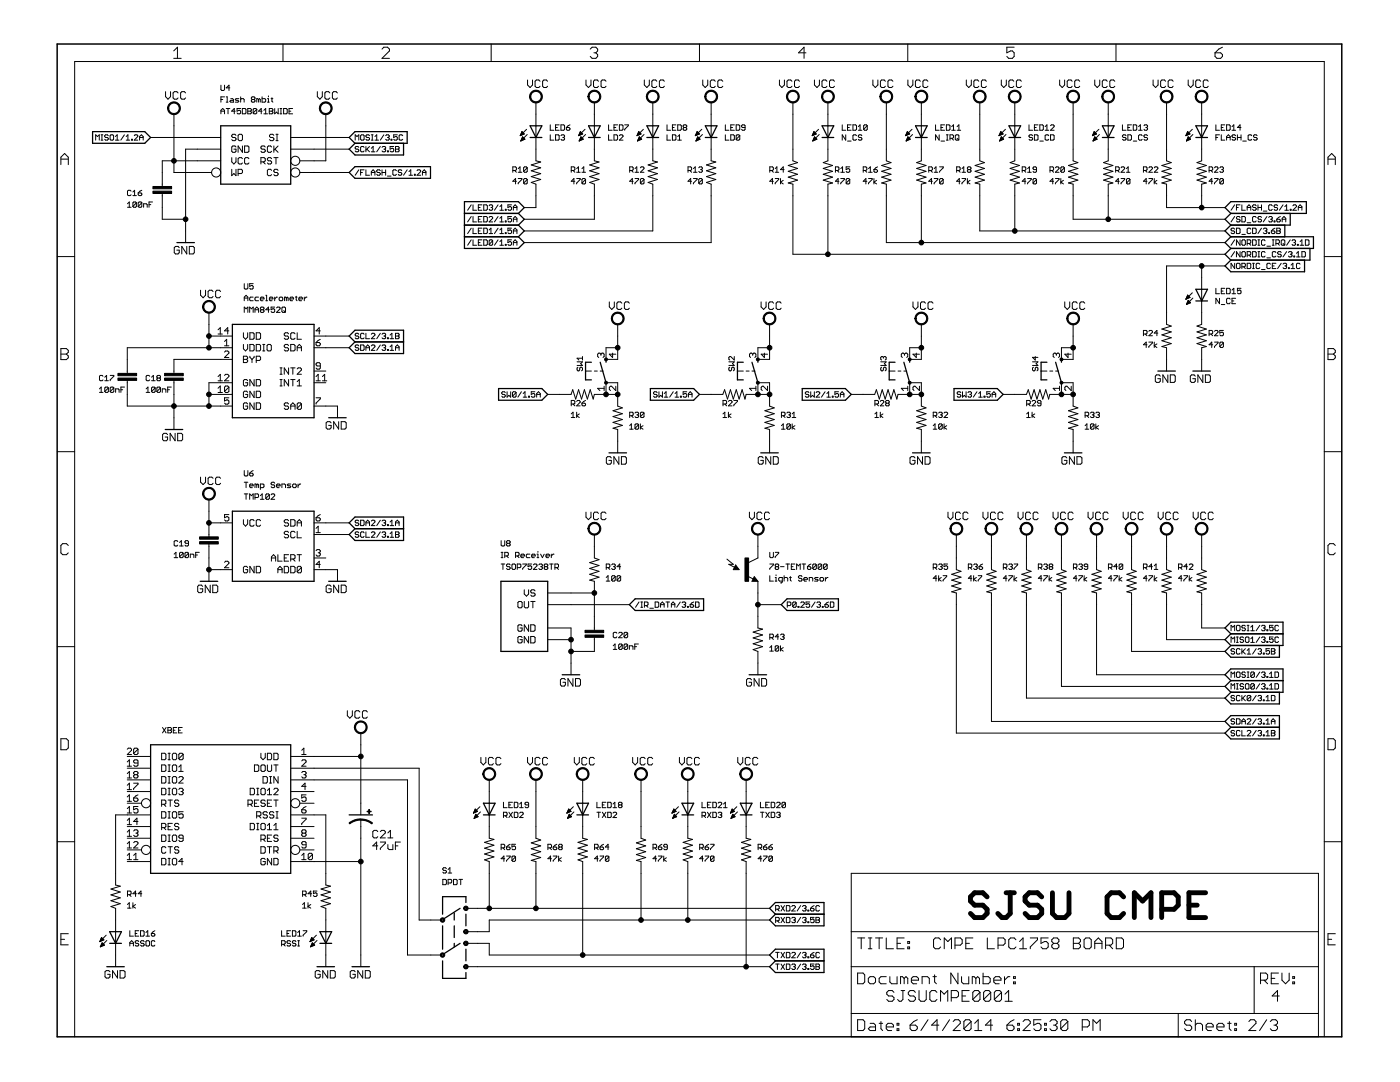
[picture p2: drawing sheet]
<svg xmlns="http://www.w3.org/2000/svg" width="279mm" height="216mm" viewBox="0 0 279 216" stroke-linecap="round" stroke-linejoin="round" font-family="sans-serif">
<g fill="none" stroke="#000" stroke-width=".2">
<path d="M33 18.3v1l.5 .5 .5-.5v-1M34.7 10.2l.7-.8v2.2M34.7 11.6h1.5M35.5 18.5l-.2-.2h-.5l-.3 .2v1l.3 .3h.5l.2-.3M37 18.5l-.2-.2h-.5l-.3 .2v1l.3 .3h.5l.2-.3M44.1 17v.9l.2 .2h.3l.2-.2v-.9M44.1 19.9h.3M44.8 19.3h-.7v1.1M45.1 19.3h.2v1.1M45.9 17.5h-.8l.6-.5v1.1M46.1 19.7h.3l.2 .2v.5h-.5l-.2-.2 .2-.2h.5M47.7 19.7h-.6l-.2 .2 .2 .1h.4l.2 .2-.2 .2h-.6"/>
<path d="M48 19.9l.2-.2h.4l.1 .2v.5M48 19.3v1.1M50.3 19.9l-.1-.2 .1-.4h.4l.2 .2-.2 .4M50.3 19.9l-.1 .1 .1 .4h.4l.2-.2-.2-.3M50.3 19.9h.4M51.6 19.9l-.4-.2v.7M51.6 19.9v.5M51.6 19.9l.2-.2 .1 .2v.5M52.3 19.3v1.1h.6l.1-.2v-.3l-.1-.2h-.6M53.4 19.7h.2v.7M53.6 19.1v.2M54.1 19.7h.4"/>
<path d="M54.3 19.5v.7l.2 .2M56.5 8.8v3.5M63.3 18.3v1l.5 .5 .5-.5v-1M65.8 18.5l-.2-.2h-.5l-.3 .2v1l.3 .3h.5l.2-.3M67.3 18.5l-.2-.2h-.5l-.3 .2v1l.3 .3h.5l.2-.3M76.2 9.8l.4-.4h.7l.4 .4v.4l-1.5 1.4h1.5M98 8.8v3.5M105.3 16v1l.5 .5 .5-.5v-1M107.8 16.2l-.3-.2h-.5l-.2 .2v1l.2 .3h.5l.3-.3M109.3 16.2l-.3-.2h-.5l-.2 .2v1l.2 .3h.5l.3-.3M116.9 16v1l.5 .5 .5-.5v-1M117.8 9.8l.4-.4h.7l.4 .4v.4l-.4 .3"/>
<path d="M118.5 10.5h.4M118.9 10.5l.4 .4v.4l-.4 .3h-.7l-.4-.3M119.4 16.2l-.2-.2h-.5l-.3 .2v1l.3 .3h.5l.2-.3M120.9 16.2l-.2-.2h-.5l-.2 .2v1l.2 .3h.5l.2-.3M128.6 16v1l.5 .5 .5-.5v-1M131.1 16.2l-.2-.2h-.6l-.2 .2v1l.2 .3h.6l.2-.3M132.6 16.2l-.3-.2h-.5l-.2 .2v1l.2 .3h.5l.3-.3M139.6 8.8v3.5M140.3 16v1l.4 .5 .5-.5v-1M142.7 16.2l-.2-.2h-.5l-.2 .2v1l.2 .3h.5l.2-.3M144.3 16.2l-.3-.2h-.5l-.2 .2v1l.2 .3h.5l.3-.3M155.6 16v1l.4 .5 .5-.5v-1"/>
<path d="M158.1 16.2l-.3-.2h-.5l-.2 .2v1l.2 .3h.5l.3-.3M159.6 16.2l-.3-.2h-.5l-.2 .2v1l.2 .3h.5l.3-.3M160.8 10.5h-1.4l1.1-1.1v2.2M162.5 16v1l.5 .5 .5-.5v-1M165 16.2l-.2-.2h-.5l-.3 .2v1l.3 .3h.5l.2-.3M166.5 16.2l-.2-.2h-.5l-.3 .2v1l.3 .3h.5l.2-.3M174.2 16v1l.5 .5 .5-.5v-1M176.7 16.2l-.3-.2h-.5l-.2 .2v1l.2 .3h.5l.3-.3M178.2 16.2l-.3-.2h-.5l-.2 .2v1l.2 .3h.5l.3-.3M181.2 8.8v3.5M181.2 16v1l.5 .5 .5-.5v-1M183.7 16.2l-.3-.2h-.5l-.2 .2v1l.2 .3h.5l.3-.3"/>
<path d="M185.2 16.2l-.3-.2h-.5l-.2 .2v1l.2 .3h.5l.3-.3M192.8 16v1l.5 .5 .5-.5v-1M195.3 16.2l-.2-.2h-.5l-.2 .2v1l.2 .3h.5l.2-.3M196.8 16.2l-.2-.2h-.5l-.2 .2v1l.2 .3h.5l.2-.3M199.8 16v1l.5 .5 .5-.5v-1M202.3 16.2l-.2-.2h-.5l-.3 .2v1l.3 .3h.5l.2-.3M202.4 9.4h-1.5v1.1l.8-.3h.3l.4 .3v.8l-.4 .3h-.7l-.4-.3M203.8 16.2l-.2-.2h-.5l-.3 .2v1l.3 .3h.5l.2-.3M211.5 16v1l.5 .5 .5-.5v-1M214 16.2l-.3-.2h-.5l-.2 .2v1l.2 .3h.5l.3-.3M215.5 16.2l-.3-.2h-.5l-.2 .2v1l.2 .3h.5l.3-.3M218.5 16v1l.5 .5 .5-.5v-1"/>
<path d="M221 16.2l-.3-.2h-.5l-.2 .2v1l.2 .3h.5l.3-.3M222.5 16.2l-.3-.2h-.5l-.2 .2v1l.2 .3h.5l.3-.3M222.7 8.8v3.5M230.1 16v1l.5 .5 .5-.5v-1M232.6 16.2l-.2-.2h-.5l-.3 .2v1l.3 .3h.5l.2-.3M234.1 16.2l-.2-.2h-.5l-.3 .2v1l.3 .3h.5l.2-.3M237.1 16v1l.5 .5 .5-.5v-1M239.6 16.2l-.2-.2h-.5l-.3 .2v1l.3 .3h.5l.2-.3M241.1 16.2l-.2-.2h-.5l-.3 .2v1l.3 .3h.5l.2-.3M242.5 10.5h1.1l.4 .4v.4l-.4 .3h-.7l-.4-.3zM244 9.4l-.8 .4-.7 .7M12.1 32.9v-1.5l.8-.8 .7 .8v1.5"/>
<path d="M12.1 31.7h1.5M19.1 28v-1.1l.4 .3 .3-.3v1.1M20.2 28h.3M20.2 26.9h.3M20.3 26.9v1.1M21.6 27.1l-.2-.2h-.3l-.2 .3 .2 .2h.3l.2 .4-.2 .2h-.3l-.2-.2M22.1 26.9h.4l.2 .2v.7l-.2 .2h-.4l-.1-.2v-.7zM23 28h.7M23 27.2l.4-.3v1.1M24.8 26.9l-.7 1.1M25.2 28h.7M25.2 27.2l.3-.3v1.1"/>
<path d="M26.2 38.1l-.2-.1h-.4l-.2 .1v.8l.2 .1h.4l.2-.1M26.2 27.8h.2v.2h-.2zM26.5 39h.7M26.5 38.3l.4-.3v1M26.8 27.1l.2-.2h.3l.2 .2v.1l-.7 .8h.7M27.6 38.5h.5l.2 .4-.2 .1h-.3l-.2-.1zM27.9 27.4h.7M27.9 28v-.8l.3-.3 .4 .3v.8M28.3 38l-.7 .5M30.1 27.4h13.9M32.4 38.6v5.2h4.6M34.7 22.8v11.6h7.5"/>
<path d="M44 32.1h-11.6v5.1M44 29.8h-7v18.6M44.1 22.7v-.7l.3-.3 .4 .3v.7M44.1 22.2h.7M45.1 20.4h.4M45.1 21.7h.8M45.5 21.7v1M46.2 31.5v.8l.5 .4 .4-.4v-.8M46.2 33.8v1.3l.5-.5 .4 .5v-1.3M46.9 22.2h-.7l.6-.5v1M47.1 27l-.2-.2h-.4l-.3 .4 .3 .2h.4l.2 .5-.2 .2h-.4l-.3-.2M47.1 29.3l-.2-.2h-.4l-.3 .2v.9l.3 .2h.4l.2-.2v-.4h-.4"/>
<path d="M47.5 27l.3-.2h.4l.2 .2v.9l-.2 .2h-.4l-.3-.2zM47.5 34.6h.7l.2-.2v-.4l-.2-.2h-.7v1.3M48 21.7h-.7v.5l.4-.2 .3 .2v.3l-.2 .2h-.3l-.2-.2M48.4 21.7h.5l.2 .1v.7l-.2 .2h-.5zM48.4 31.7l-.2-.2h-.4l-.3 .2v.8l.3 .2h.4l.2-.2M48.4 29.1v1.3l-.9-1.3v1.3M48.8 29.1h.7l.2 .2v.9l-.2 .2h-.7zM49.4 21.7h.6l.2 .1-.2 .4 .2 .3-.2 .2h-.6zM49.4 22.2h.6M49.7 31.7l-.2-.2h-.5l-.2 .2v.8l.2 .2h.5l.2-.2M51.2 21.8l-.1-.1h-.4l-.2 .1v.7M51.2 21.8v.7l-.1 .2h-.4l-.2-.2"/>
<path d="M51.2 21.8l-.7 .7M52.1 32.3h.6l.2-.2v-.4l-.2-.2h-.6v1.2M52.3 22.2h-.7l.5-.5v1M52.5 32.3l.4 .4M52.7 22l.3-.3v1M52.7 22.7h.7M52.9 29.3l-.2-.2h-.4l-.2 .4 .2 .3h.4l.2 .2v.2l-.2 .2h-.4l-.2-.2M53.4 20.4h.3M53.7 21.7h.6l.2 .1-.2 .4 .2 .3-.2 .2h-.6zM53.7 22.2h.6M54.2 34l-.2-.2h-.4l-.2 .2v.8l.2 .3h.4l.2-.3M54.2 29.3l-.2-.2h-.4l-.2 .2v.9l.2 .2h.4l.2-.2"/>
<path d="M54.2 31.7l-.2-.2h-.4l-.2 .2v.2l.2 .2h.4l.2 .4-.2 .2h-.4l-.2-.2M54.7 27l-.3-.2h-.4l-.2 .4 .2 .2h.4l.3 .5-.3 .2h-.4l-.2-.2M54.7 29.1v1.3M54.7 31.5h.8M54.8 21.7v1l.4-.3 .3 .3v-1M54.9 29.8l.6 .6M55.1 31.5v1.2M55.1 26.8h.4M55.1 28.1h.4M55.3 26.8v1.3M55.5 34l-.2-.2h-.4l-.2 .2 .2 .4h.4l.2 .2-.2 .5h-.4l-.2-.3M55.5 29.1l-.8 .9"/>
<path d="M55.9 21.7h.3M55.9 22.7h.3M56.1 21.7v1M56.6 21.7h.5l.2 .1v.7l-.2 .2h-.5zM57.7 22.2h.3M58 27.4h11.7M58 29.8h11.7M58.4 21.7h-.7v1h.7M59.8 34.4h9.9M65 22.8v9.3h-5.2M70.9 28v-1.1l.3 .3 .4-.3v1.1M71.6 29.4l-.2-.2h-.3l-.2 .4 .2 .2h.3l.2 .3-.2 .2h-.3l-.2-.2"/>
<path d="M71.6 33.9l-.7 1.1M72 27.1l.1-.2h.4l.2 .2v.7l-.2 .2h-.4l-.1-.2zM72 34.4h.3M72.7 29.4l-.2-.2h-.4l-.1 .2v.7l.1 .2h.4l.2-.2M72.7 33.9h-.7v1.1M73 29.2v1.1M73 33.9v1.1h.7M73.2 29.8l.5 .5M73.7 27.1l-.1-.2h-.4l-.2 .2 .2 .3h.4l.1 .2-.1 .4h-.4l-.2-.2M73.7 29.2l-.7 .7M74.1 35v-.8l.4-.3 .3 .3v.8M74.1 28h.4"/>
<path d="M74.1 26.9h.4M74.1 34.4h.7M74.1 30.3h.7M74.1 29.6l.4-.4v1.1M74.3 26.9v1.1M74.8 28h.7M74.8 27.2l.4-.3v1.1M75.9 34.1l-.2-.2h-.3l-.2 .2 .2 .3h.3l.2 .2-.2 .4h-.3l-.2-.2M75.9 29.2l-.7 1.1M76.2 34.4h.8M76.2 29.4l.2-.2h.4l.2 .2-.2 .4M76.2 33.9v1.1"/>
<path d="M76.6 29.8h.2M76.6 26.9l-.7 1.1M76.8 29.8l.2 .1-.2 .4h-.4l-.2-.2M77 27.1l.2-.2h.3l.2 .2-.2 .3M77 33.9v1.1M77.3 27.4h.2M77.3 30.1h.2v.2h-.2zM77.3 35.1h.7M77.5 27.4l.2 .2-.2 .4h-.3l-.2-.2M78 27.8h.2v.2h-.2zM78.6 29.2h-.7v.6l.3-.2 .4 .2v.3l-.2 .2h-.4l-.1-.2M78.9 29.2h.6l.2 .2-.2 .4 .2 .3-.2 .2h-.6z"/>
<path d="M78.9 29.8h.6M79.1 34.1l-.2-.2h-.3l-.2 .2v.7l.2 .2h.3l.2-.2M79.3 26.9h-.7v.5l.3-.2 .4 .2v.4l-.2 .2h-.3l-.2-.2M80.2 34.1l-.2-.2h-.3l-.2 .2 .2 .3h.3l.2 .2-.2 .4h-.3l-.2-.2M80.4 27.1l-.2-.2h-.4l-.1 .2v.7l.1 .2h.4l.2-.2M81.3 33.9l-.8 1.1M81.6 35h.7M81.6 34.2l.4-.3v1.1M82.7 34.8h.2v.2h-.2zM83.2 34.1l.2-.2h.4l.1 .2v.1l-.7 .8h.7M84.3 34.4h.7M84.3 35v-.8l.4-.3 .3 .3v.8"/>
<path d="M102.3 34h.6l.2-.2v-.3l-.2-.2h-.6v1.1M102.7 34l.4 .4M103.1 36.2h-.8l.6-.6v1.1M103.4 35.6h.7v.2l-.7 .7v.2M103.4 34.4h.7M103.4 33.7l.4-.4v1.1M103.8 27h.1M103.9 26.9h.3M103.9 26.8h.5M103.9 28.1h.1M104 26.7h.6M104 28h.2"/>
<path d="M104 26.6h.5M104 27.9h.5M104.1 27.8h.6M104.1 26.5h.3M104.1 26.4h.2M104.1 27.7h.5M104.2 26.3h.1M104.2 26.3l-.4 .8M104.2 26.3l.4 .4-.8 .4M104.2 27.6h.3M104.2 27.5h.2M104.3 27.3h.1"/>
<path d="M104.3 27.3l.5 .5-.9 .3zM105.1 25.8l-1.3 1.3M105.2 35.8l-.2-.2h-.3l-.2 .2v.7M105.2 35.8v.7l-.2 .2h-.3l-.2-.2M105.2 33.5l-.2-.2h-.3l-.2 .2v.7M105.2 33.5v.7l-.2 .2h-.3l-.2-.2M105.2 35.8l-.7 .7M105.2 33.5l-.7 .7M105.2 26.8l-1.3 1.3M107 20.4v11.7l.9 .2-1.9 .6 1.9 .6-1.9 .6 1.9 .5-1.9 .6 1.9 .6-1.9 .6 1 .3v4.7h-2.4M109.8 26.9v1.1h.7M109.8 24.9v1.1h.7"/>
<path d="M110.9 26.9h.5l.2 .2v.7l-.2 .2h-.5zM110.9 25.4h.3M111.6 24.9h-.7v1.1h.7M112 27.1l.1-.2h.4l.2 .2-.2 .3M112 24.9h.5l.2 .2v.7l-.2 .2h-.5zM112.3 27.4h.2M112.5 27.4l.2 .2-.2 .4h-.4l-.1-.2M113 25.4h.6l.1 .4-.1 .2h-.4l-.2-.2zM113.7 24.9l-.7 .5M114 34h.5l.2-.2v-.3l-.2-.2h-.5v1.1M114.4 34l.3 .4M114.7 36.2h-.7l.5-.6v1.1"/>
<path d="M115.1 35.6h.7v.2l-.7 .7v.2M115.1 34.4h.7M115.1 33.7l.3-.4v1.1M115.5 27h.1M115.5 26.9h.3M115.6 28.1h.1M115.6 26.8h.5M115.6 26.7h.7M115.6 28h.3M115.7 26.6h.5M115.7 27.9h.4M115.7 26.5h.4"/>
<path d="M115.7 27.8h.7M115.8 26.4h.1M115.8 27.7h.5M115.8 27.6h.4M115.8 26.3h.1M115.8 26.3l-.3 .8M115.8 26.3l.5 .4-.8 .4M115.9 27.5h.2M115.9 27.3h.1M115.9 27.3l.5 .5-.8 .3zM116.1 33.7l.4-.4v1.1M116.1 34.4h.8"/>
<path d="M116.8 25.8l-1.3 1.3M116.9 35.8l-.2-.2h-.4l-.2 .2v.7M116.9 35.8v.7l-.2 .2h-.4l-.2-.2M116.9 35.8l-.8 .7M116.9 26.8l-1.3 1.3M118.6 20.4v11.7l.9 .2-1.8 .6 1.8 .6-1.8 .6 1.8 .5-1.8 .6 1.8 .6-1.8 .6 .9 .3v7.1h-14M121.5 26.9v1.1h.7M121.5 24.9v1.1h.7M122.5 26.9h.6l.2 .2v.7l-.2 .2h-.6zM122.5 25.4h.4M123.3 24.9h-.8v1.1h.8M123.6 27.1l.2-.2h.3l.2 .2v.1l-.7 .8h.7"/>
<path d="M123.6 24.9h.5l.2 .2v.7l-.2 .2h-.5zM124.7 24.9h.7v.2l-.7 .7v.2M125.7 34h.5l.2-.2v-.3l-.2-.2h-.5v1.1M126 34l.4 .4M126.4 36.2h-.7l.5-.6v1.1M126.7 35.6h.7v.2l-.7 .7v.2M126.7 34.4h.7M126.7 33.7l.4-.4v1.1M127.1 27h.1M127.2 26.9h.3M127.2 26.8h.5M127.3 28.1h.1"/>
<path d="M127.3 26.7h.6M127.3 28h.2M127.3 26.6h.5M127.3 27.9h.5M127.4 27.8h.6M127.4 26.5h.3M127.4 26.4h.2M127.4 27.7h.6M127.5 26.3h.1M127.5 26.3l-.4 .8M127.5 26.3l.4 .4-.8 .4M127.5 27.6h.3"/>
<path d="M127.5 27.5h.2M127.6 27.3h.1M127.6 27.3l.5 .5-.9 .3zM127.8 33.5l.2-.2h.3l.2 .2v.2l-.7 .7h.7M128.4 25.8l-1.3 1.3M128.5 35.8l-.2-.2h-.3l-.2 .2v.7M128.5 35.8v.7l-.2 .2h-.3l-.2-.2M128.5 35.8l-.7 .7M128.5 26.8l-1.3 1.3M130.3 20.4v11.7l.9 .2-1.9 .6 1.9 .6-1.9 .6 1.9 .5-1.9 .6 1.9 .6-1.9 .6 1 .3v9.4h-25.7M133.1 26.9v1.1h.7M133.1 24.9v1.1h.7"/>
<path d="M134.2 26.9h.5l.2 .2v.7l-.2 .2h-.5zM134.2 25.4h.3M134.9 24.9h-.7v1.1h.7M135.3 28h.7M135.3 27.2l.3-.3v1.1M135.3 24.9h.5l.2 .2v.7l-.2 .2h-.5zM136.5 25.4l-.2-.1 .2-.4h.4l.2 .2-.2 .3M136.5 25.4l-.2 .2 .2 .4h.4l.2-.2-.2-.4M136.5 25.4h.4M137.3 34h.5l.2-.2v-.3l-.2-.2h-.5v1.1M137.7 34l.3 .4M138 36.2h-.7l.5-.6v1.1"/>
<path d="M138.4 35.6h.7v.2l-.7 .7v.2M138.4 34.4h.7M138.4 33.7l.3-.4v1.1M138.8 27h.1M138.9 26.9h.2M138.9 28.1h.1M138.9 26.8h.5M138.9 26.7h.7M138.9 28h.3M139 26.6h.5M139 27.9h.4M139 26.5h.4"/>
<path d="M139 27.8h.7M139.1 26.4h.2M139.1 27.7h.5M139.1 27.6h.4M139.1 26.3l-.3 .8M139.1 26.3l.5 .4-.8 .4M139.1 26.3h.1M139.2 27.5h.2M139.2 27.3h.1M139.4 33.5l.2-.2h.4l.2 .2-.2 .3M139.7 27.8l-.5-.5-.3 .8M139.7 27.8l-.8 .3"/>
<path d="M139.8 33.8h.2M140 33.8l.2 .2-.2 .4h-.4l-.2-.2M140.1 25.8l-1.3 1.3M140.2 35.8l-.2-.2h-.4l-.2 .2v.7M140.2 35.8v.7l-.2 .2h-.4l-.2-.2M140.2 35.8l-.8 .7M140.2 26.8l-1.3 1.3M141.9 20.4v11.7l1 .2-1.9 .6 1.9 .6-1.9 .6 1.9 .5-1.9 .6 1.9 .6-1.9 .6 .9 .3v11.7h-37.3M144.8 24.9v1.1h.7M144.8 26.9v1.1h.7M145.8 26.9h.6l.2 .2v.7l-.2 .2h-.6zM145.8 25.4h.4"/>
<path d="M146.6 24.9h-.8v1.1h.8M146.9 24.9h.5l.2 .2v.7l-.2 .2h-.5zM147.6 27.1v.7l-.2 .2h-.3l-.2-.2M147.6 27.1l-.2-.2h-.3l-.2 .2v.7M147.6 27.1l-.7 .7M148.7 25.4h-.5l-.2-.1 .2-.4h.3l.2 .2v.7l-.2 .2h-.3l-.2-.2M153.6 34h.6l.1-.2v-.3l-.1-.2h-.6v1.1M154 34l.3 .4M154.3 36.2h-.7l.6-.6v1.1M154.7 35.6h.7v.2l-.7 .7v.2M154.7 34.4h.7M154.7 33.7l.3-.4v1.1"/>
<path d="M155.8 35.6v1.1M156.3 36l-.5 .3 .5 .4M156.5 33.8h-.7l.5-.5v1.1M158.2 20.4v11.7l1 .3-1.9 .6 1.9 .6-1.9 .6 1.9 .6-1.9 .5 1.9 .6-1.9 .6 .9 .2v14h86.3M162.1 27h.1M162.2 26.9h.3M162.2 28.1h.1M162.2 26.8h.5M162.2 26.7h.7M162.3 28h.2M162.3 26.6h.5M162.3 27.9h.5"/>
<path d="M162.3 26.5h.4M162.3 27.8h.7M162.4 26.4h.2M162.4 27.7h.5M162.4 27.6h.4M162.4 26.3h.1M162.4 26.3l-.3 .8M162.4 26.3l.5 .4-.8 .4M162.5 27.5h.2M162.5 27.3h.1M162.6 27.3l.4 .5-.8 .3zM163.4 25.8l-1.3 1.3"/>
<path d="M163.5 26.8l-1.3 1.3M165.2 20.4v11.7l-.9 .3 1.9 .6-1.9 .6 1.9 .6-1.9 .6 1.9 .5-1.9 .6 1.9 .6-1 .2v14M166.7 34h.6l.1-.2v-.3l-.1-.2h-.6v1.1M167.1 34l.3 .4M167.4 36.2h-.7l.6-.6v1.1M167.8 35.6h.7v.2l-.7 .7v.2M167.8 34.4h.7M167.8 33.7l.3-.4v1.1M168.1 24.9v1.1h.7M168.8 26.9v1.1l-.7-1.1v1.1M169.1 28.2h.8M169.1 25.4h.4"/>
<path d="M169.6 35.8l-.2-.2h-.4l-.1 .2v.7M169.6 35.8v.7l-.2 .2h-.4l-.1-.2M169.6 33.3h-.7v.5l.3-.1 .4 .1v.4l-.2 .2h-.4l-.1-.2M169.6 35.8l-.7 .7M169.9 24.9h-.8v1.1h.8M170.2 24.9h.6l.1 .2v.7l-.1 .2h-.6zM170.9 27.1l-.1-.2h-.4l-.2 .2v.7l.2 .2h.4l.1-.2M171.3 26h.7M171.3 25.3l.3-.4v1.1M172 27.1l-.2-.2h-.3l-.2 .2 .2 .3h.3l.2 .2-.2 .4h-.3l-.2-.2M172.3 34h.5l.2-.2v-.3l-.2-.2h-.5v1.1M172.6 34l.4 .4"/>
<path d="M173 36.2h-.7l.5-.6v1.1M173.1 25.1v.7l-.2 .2h-.3l-.2-.2M173.1 25.1l-.2-.2h-.3l-.2 .2v.7M173.1 25.1l-.7 .7M173.3 35.6h.8v.2l-.8 .7v.2M173.3 34.4h.8M173.3 33.7l.4-.4v1.1M174.4 33.8h.5l.2 .4-.2 .2h-.3l-.2-.2zM174.4 35.6v1.1M174.9 36l-.5 .3 .5 .4M175.1 33.3l-.7 .5M176.9 20.4v11.7l.9 .3-1.8 .6 1.8 .6-1.8 .6 1.8 .6-1.8 .5 1.8 .6-1.8 .6 .9 .2v11.7h67.6"/>
<path d="M180.7 27h.1M180.8 26.9h.3M180.8 28.1h.1M180.8 26.8h.6M180.9 26.7h.6M180.9 28h.2M180.9 26.6h.5M181 27.9h.4M181 26.5h.3M181 27.8h.6M181 26.4h.2M181 27.7h.6"/>
<path d="M181.1 27.6h.4M181.1 26.3h.1M181.1 26.3l-.4 .8M181.1 26.3l.4 .4-.8 .4M181.1 27.5h.3M181.2 27.3l.5 .5-.9 .3zM181.2 27.3h.1M182 25.8l-1.3 1.3M182.1 26.8l-1.3 1.3M183.9 20.4v11.7l-1 .3 1.9 .6-1.9 .6 1.9 .6-1.9 .6 1.9 .5-1.9 .6 1.9 .6-.9 .2v11.7M185.4 34h.5l.2-.2v-.3l-.2-.2h-.5v1.1M185.7 34l.4 .4"/>
<path d="M186.1 36.2h-.7l.5-.6v1.1M186.4 33.7l.4-.4v1.1M186.4 35.6h.8v.2l-.8 .7v.2M186.4 34.4h.8M186.7 24.9v1.1h.7M187.4 26.9v1.1l-.7-1.1v1.1M187.5 33.3h.7v.2l-.7 .7v.2M187.8 28.2h.7M187.8 25.4h.4M188.2 35.8l-.2-.2h-.3l-.2 .2v.7M188.2 35.8v.7l-.2 .2h-.3l-.2-.2M188.2 35.8l-.7 .7"/>
<path d="M188.5 24.9h-.7v1.1h.7M188.9 28h.3M188.9 26.9h.3M188.9 24.9h.5l.2 .2v.7l-.2 .2h-.5zM189 26.9v1.1M189.6 27.6h.5l.2-.2v-.3l-.2-.2h-.5v1.1M189.9 25.3l.4-.4v1.1M189.9 27.6l.4 .4M189.9 26h.7M190.6 27.1l.2-.2h.4l.2 .2v.7l-.2 .2h-.4l-.2-.2zM190.9 34h.6l.1-.2v-.3l-.1-.2h-.6v1.1M191 25.3l.4-.4v1.1"/>
<path d="M191 27.6l.4 .4M191 26h.7M191.3 34l.3 .4M191.6 36.2h-.7l.6-.6v1.1M192 35.6h.7v.2l-.7 .7v.2M192 33.7l.3-.4v1.1M192 34.4h.7M193.1 35.6v1.1M193.2 33.8l-.1-.1 .1-.4h.4l.2 .2-.2 .3M193.2 33.8l-.1 .2 .1 .4h.4l.2-.2-.2-.4M193.2 33.8h.4M193.6 36l-.5 .3 .5 .4"/>
<path d="M195.5 20.4v11.7l1 .3-1.9 .6 1.9 .6-1.9 .6 1.9 .6-1.9 .5 1.9 .6-1.9 .6 .9 .2v9.4h49M199.4 27h.1M199.4 26.9h.3M199.5 28.1h.1M199.5 26.8h.5M199.5 26.7h.7M199.5 28h.3M199.6 26.6h.5M199.6 27.9h.4M199.6 26.5h.4M199.6 27.8h.7M199.7 26.4h.1"/>
<path d="M199.7 27.7h.5M199.7 27.6h.4M199.7 26.3h.1M199.7 26.3l-.3 .8M199.7 26.3l.5 .4-.8 .4M199.8 27.5h.2M199.8 27.3h.1M199.8 27.3l.5 .5-.8 .3zM200.7 25.8l-1.3 1.3M200.8 26.8l-1.3 1.3M202.5 20.4v11.7l-.9 .3 1.9 .6-1.9 .6 1.9 .6-1.9 .6 1.9 .5-1.9 .6 1.9 .6-1 .2v9.4M204 34h.6l.1-.2v-.3l-.1-.2h-.6v1.1"/>
<path d="M204.4 34l.3 .4M204.7 36.2h-.7l.6-.6v1.1M205.1 35.6h.7v.2l-.7 .7v.2M205.1 34.4h.7M205.1 33.7l.3-.4v1.1M205.4 24.9v1.1h.7M206.1 27.1l-.2-.2h-.4l-.1 .2 .1 .3h.4l.2 .2-.2 .4h-.4l-.1-.2M206.4 26.9h.6l.2 .2v.7l-.2 .2h-.6zM206.4 25.4h.4M206.9 35.8l-.2-.2h-.4l-.1 .2v.7M206.9 35.8v.7l-.2 .2h-.4l-.1-.2M206.9 33.8h-.6l-.1-.1 .1-.4h.4l.2 .2v.7l-.2 .2h-.4l-.1-.2"/>
<path d="M206.9 35.8l-.7 .7M207.2 24.9h-.8v1.1h.8M207.5 28.2h.7M207.5 24.9h.5l.2 .2v.7l-.2 .2h-.5zM208.6 25.3l.3-.4v1.1M208.6 26h.7M209.3 27.1l-.2-.2h-.3l-.2 .2v.7l.2 .2h.3l.2-.2M209.5 34h.6l.2-.2v-.3l-.2-.2h-.6v1.1M209.7 26.9h.5l.2 .2v.7l-.2 .2h-.5zM209.7 25.1l.1-.2h.4l.2 .2v.2l-.7 .7h.7M209.9 34l.4 .4M210.3 36.2h-.8l.6-.6v1.1"/>
<path d="M210.6 35.6h.7v.2l-.7 .7v.2M210.6 33.5l.2-.2h.4l.1 .2v.2l-.7 .7h.7M211.7 35.6v1.1M212.2 36l-.5 .3 .5 .4M212.4 33.5l-.2-.2h-.3l-.2 .2v.7M212.4 33.5v.7l-.2 .2h-.3l-.2-.2M212.4 33.5l-.7 .7M214.2 20.4v11.7l.9 .3-1.9 .6 1.9 .6-1.9 .6 1.9 .6-1.9 .5 1.9 .6-1.9 .6 1 .2v7.1h30.3M218 27h.1M218.1 26.9h.3M218.1 28.1h.1M218.1 26.8h.5"/>
<path d="M218.2 26.7h.6M218.2 28h.2M218.2 26.6h.5M218.2 27.9h.5M218.3 26.5h.3M218.3 27.8h.6M218.3 26.4h.2M218.3 27.7h.6M218.4 26.3h.1M218.4 27.6h.3M218.4 26.3l-.4 .8M218.4 26.3l.4 .4-.8 .4"/>
<path d="M218.4 27.5h.2M218.5 27.3h.1M218.9 27.8l-.4-.5-.4 .8M218.9 27.8l-.8 .3M219.3 25.8l-1.3 1.3M219.4 26.8l-1.3 1.3M221.2 20.4v11.7l-1 .3 1.9 .6-1.9 .6 1.9 .6-1.9 .6 1.9 .5-1.9 .6 1.9 .6-.9 .2v7.1M222.7 34h.5l.2-.2v-.3l-.2-.2h-.5v1.1M223 34l.4 .4M223.4 36.2h-.7l.5-.6v1.1M223.7 35.6h.8v.2l-.8 .7v.2M223.7 33.5l.2-.2h.4l.2 .2v.2l-.8 .7h.8"/>
<path d="M224 24.9v1.1h.7M224.7 27.1l-.2-.2h-.3l-.2 .2 .2 .3h.3l.2 .2-.2 .4h-.3l-.2-.2M224.8 33.7l.3-.4v1.1M224.8 34.4h.7M225.1 26.9h.5l.2 .2v.7l-.2 .2h-.5zM225.1 25.4h.3M225.5 35.8l-.2-.2h-.3l-.2 .2v.7M225.5 35.8v.7l-.2 .2h-.3l-.2-.2M225.5 35.8l-.7 .7M225.8 24.9h-.7v1.1h.7M226.2 28.2h.7M226.2 24.9h.5l.2 .2v.7l-.2 .2h-.5z"/>
<path d="M227.2 26h.7M227.2 25.3l.4-.4v1.1M227.9 27.1l-.1-.2h-.4l-.2 .2v.7l.2 .2h.4l.1-.2M228.2 34h.5l.2-.2v-.3l-.2-.2h-.5v1.1M228.3 25.1l.2-.2h.3l.2 .2-.2 .3M228.6 34l.3 .4M228.7 25.4h.1M228.8 25.4l.2 .2-.2 .4h-.3l-.2-.2M228.9 36.2h-.7l.5-.6v1.1M229 27.1l-.2-.2h-.3l-.2 .3 .2 .2h.3l.2 .4-.2 .2h-.3l-.2-.2M229.3 33.5l.1-.2h.4l.2 .2v.2l-.7 .7h.7M229.3 35.6h.7v.2l-.7 .7v.2"/>
<path d="M230.4 35.6v1.1M230.4 33.5l.1-.2h.4l.2 .2v.2l-.7 .7h.7M230.9 36l-.5 .3 .5 .4M232.8 20.4v11.7l.9 .3-1.8 .6 1.8 .6-1.8 .6 1.8 .6-1.8 .5 1.8 .6-1.8 .6 .9 .2v4.7h11.7M236.7 27h.1M236.7 26.9h.3M236.8 26.8h.5M236.8 28.1h.1M236.8 26.7h.6M236.8 28h.3M236.9 26.6h.4M236.9 27.9h.4"/>
<path d="M236.9 27.8h.7M236.9 26.5h.3M237 26.4h.1M237 27.7h.5M237 26.3h.1M237 27.6h.4M237 26.3l-.3 .8M237 26.3l.5 .4-.8 .4M237.1 27.5h.2M237.1 27.3h.1M237.6 27.8l-.5-.5-.3 .8M237.6 27.8l-.8 .3"/>
<path d="M238 25.8l-1.3 1.3M238.1 26.8l-1.3 1.3M239.8 20.4v11.7l-.9 .3 1.8 .6-1.8 .6 1.8 .6-1.8 .6 1.8 .5-1.8 .6 1.8 .6-.9 .2v4.7M241.3 34h.5l.2-.2v-.3l-.2-.2h-.5v1.1M241.7 34l.3 .4M242 36.2h-.7l.5-.6v1.1M242.4 35.6h.7v.2l-.7 .7v.2M242.4 33.5l.1-.2h.4l.2 .2v.2l-.7 .7h.7M242.7 27.4h.3M242.7 24.9v1.1h.7M243.4 26.9h-.7v1.1M243.4 33.5l.2-.2h.4l.2 .2-.2 .3"/>
<path d="M243.7 26.9v1.1h.7M243.7 25.4h.4M243.8 33.8h.2M244 33.8l.2 .2-.2 .4h-.4l-.2-.2M244.2 35.8l-.2-.2h-.4l-.2 .2v.7M244.2 35.8v.7l-.2 .2h-.4l-.2-.2M244.2 35.8l-.8 .7M244.4 24.9h-.7v1.1h.7M244.8 27.4h.7M244.8 24.9h.5l.2 .2v.7l-.2 .2h-.5zM244.8 28v-.8l.4-.3 .3 .3v.8M245.9 26h.7"/>
<path d="M245.9 25.3l.3-.4v1.1M246.6 27.1l-.2-.2h-.3l-.2 .2 .2 .3h.3l.2 .2v.2l-.2 .2h-.3l-.2-.2M247 27.4h.7M247 26.9v1.1M247.7 26.9v1.1M247.7 25.4h-.7l.5-.5v1.1M248 28.2h.7M249.8 27.1l-.2-.2h-.3l-.2 .2v.7l.2 .2h.3l.2-.2M250.9 27.1l-.2-.2h-.4l-.1 .2 .1 .3h.4l.2 .2v.2l-.2 .2h-.4l-.1-.2M265 31.7h1.5M265 32.9v-1.5l.8-.8 .7 .8v1.5M11.4 51.2h3.5"/>
<path d="M25.4 40.7l.4-.4v1.1M25.4 41.4h.8M27.2 40.5v.7l-.1 .2h-.4l-.2-.2M27.2 40.5l-.1-.2h-.4l-.2 .2v.7M27.2 40.5l-.7 .7M28.3 40.5v.7l-.2 .2h-.3l-.2-.2M28.3 40.5l-.2-.2h-.3l-.2 .2v.7M28.3 40.5l-.7 .7M28.7 41.4v-.7h.5l.2 .1v.6M29.7 40.8h.4M30.4 40.3h-.7v1.1M35.8 49.4l-.3-.2h-.5l-.2 .2v1l.2 .3h.5l.3-.3v-.5h-.5"/>
<path d="M37.3 49.2v1.5l-1-1.5v1.5M37.8 49.2h.7l.3 .2v1l-.3 .3h-.7zM40 57.9v1l.5 .5 .5-.5v-1M42.5 58.2l-.2-.3h-.5l-.3 .3v1l.3 .2h.5l.2-.2M44 58.2l-.2-.3h-.5l-.3 .3v1l.3 .2h.5l.2-.2M48.7 56.6v.9l.2 .2h.4l.2-.2v-.9M48.7 59.5h.8M50.5 56.6h-.7v.5l.4-.1 .3 .1v.4l-.1 .2h-.4l-.2-.2M50.5 59.3h-.5l-.2 .2v.3l.2 .2h.5M51.6 59.3h-.5l-.2 .2v.3l.2 .2h.5M52 59.6h.7l-.2-.3h-.4l-.1 .2v.3l.1 .2h.4M53 58.9h.2v1.1"/>
<path d="M53.8 59.6h.7l-.2-.3h-.4l-.1 .2v.3l.1 .2h.4M54.8 59.3v.7M55.4 59.3h-.2l-.4 .3M55.7 59.5l.2-.2h.4l.1 .2v.3l-.1 .2h-.4l-.2-.2zM57.1 59.5l-.3-.2v.7M57.1 59.5v.5M57.1 59.5l.2-.2 .2 .2v.5M57.9 59.6h.7l-.2-.3h-.4l-.1 .2v.3l.1 .2h.4M58.9 59.3h.4M59.1 59.1v.7l.2 .2M59.6 59.6h.8l-.2-.3h-.4l-.2 .2v.3l.2 .2h.4M60.7 59.3v.7"/>
<path d="M61.3 59.3l-.6 .3M94 47.9l-.7 1M94 45.5l-.7 1.1M94 43.2l-.7 1.1M94 40.9l-.7 1.1M94.4 43.2v1.1h.7M94.4 45.5v1.1h.7M94.4 40.9v1.1h.7M94.4 47.9v1h.7M95.5 43.8h.3M95.5 46.1h.3M95.5 41.4h.3"/>
<path d="M95.5 48.4h.3M96.2 43.2h-.7v1.1h.7M96.2 45.5h-.7v1.1h.7M96.2 40.9h-.7v1.1h.7M96.2 47.9h-.7v1h.7M96.5 43.2h.6l.2 .2v.7l-.2 .2h-.6zM96.5 45.5h.6l.2 .2v.7l-.2 .2h-.6zM96.5 40.9h.6l.2 .2v.7l-.2 .2h-.6zM96.5 47.9h.6l.2 .1v.8l-.2 .1h-.6zM97.6 45.9l.4-.4v1.1M97.6 41.1l.2-.2h.3l.2 .2-.2 .3M97.6 43.4l.2-.2h.3l.2 .2v.2l-.7 .7h.7"/>
<path d="M97.6 46.6h.7M98 41.4h.1M98.1 41.4l.2 .2-.2 .4h-.3l-.2-.2M98.3 48l-.2-.1h-.3l-.2 .1v.8M98.3 48v.8l-.2 .1h-.3l-.2-.1M98.3 48l-.7 .8M99.4 47.9l-.7 1M99.4 45.5l-.7 1.1M99.4 43.2l-.7 1.1M99.4 40.9l-.7 1.1M99.8 44.3h.7M99.8 46.6h.7"/>
<path d="M99.8 42h.7M99.8 48.9h.7M99.8 48.2l.3-.3v1M99.8 41.2l.3-.3v1.1M99.8 43.6l.3-.4v1.1M99.8 45.9l.3-.4v1.1M100.8 44.1h.2v.2h-.2zM100.8 46.4h.2v.2h-.2zM100.8 41.8h.2v.2h-.2zM100.8 48.8h.2v.1h-.2zM102.1 43.2h-.7v.6l.3-.2 .4 .2v.3l-.2 .2h-.3l-.2-.2M102.1 45.5h-.7v.6l.3-.2 .4 .2v.3l-.2 .2h-.3l-.2-.2"/>
<path d="M102.1 40.9h-.7v.5l.3-.2 .4 .2v.4l-.2 .2h-.3l-.2-.2M102.1 47.9h-.7v.5l.5-.2 .2 .2v.4l-.2 .1h-.3l-.2-.1M102.4 43.8h.8M102.4 46.1h.8M102.4 41.4h.8M102.4 48.4h.8M102.4 42v-.8l.4-.3 .4 .3v.8M102.4 44.3v-.7l.4-.4 .4 .4v.7M102.4 46.6v-.7l.4-.4 .4 .4v.7M102.4 48.9v-.7l.4-.3 .4 .3v.7M236.7 59.7h.1M236.7 59.6h.3"/>
<path d="M236.8 59.5h.5M236.8 59.4h.7M236.9 59.2h.5M236.9 59.1h.4M237 59h.2M237 58.9h.1M237.1 60h.1M237.1 59.9l.5 .5-.8 .3zM237.5 59.4l-.5-.5-.3 .8M237.5 59.4l-.8 .3M238 58.4l-1.3 1.3M238.1 59.5l-1.3 1.2"/>
<path d="M239.8 53.1v11.6l-.9 .4 1.8 .6-1.8 .5 1.8 .6-1.8 .6 1.8 .6-1.8 .6 1.8 .6-.9 .2v4.6M242.7 57.5v1.1h.7M243.4 59.5v1.1l-.7-1.1v1.1M243.7 58.1h.4M244.4 57.5h-.7v1.1h.7M244.5 53.1h-11.7v11.6l.9 .4-1.8 .6 1.8 .5-1.8 .6 1.8 .6-1.8 .6 1.8 .6-1.8 .6 .9 .2v4.6M244.8 57.5h.5l.2 .2v.7l-.2 .2h-.5zM245.5 59.7l-.2-.2h-.3l-.2 .2v.7l.2 .2h.3l.2-.2M245.9 57.9l.3-.4v1.1M245.9 58.6h.7M246.4 45.7l-.2-.2h-.3l-.2 .4 .2 .2h.3l.2 .3-.2 .2h-.3l-.2-.2M246.4 52.5v1.1l-.7-1.1v1.1"/>
<path d="M246.4 43.2l-.7 1.1M246.4 40.9l-.7 1.1M246.4 47.9l-.7 1M246.4 50.2l-.7 1.1M246.6 59.5h-.7v1.1h.7M246.8 45.5h.5l.2 .2v.7l-.2 .2h-.5zM246.8 52.7l.1-.2h.4l.2 .2v.7l-.2 .2h-.4l-.1-.2zM246.8 41.4h.3M247.5 43.4l-.2-.2h-.4l-.1 .4 .1 .2h.4l.2 .3-.2 .2h-.4l-.1-.2M247.5 47.9v1l-.7-1v1M247.5 50.2v1.1l-.7-1.1v1.1M247.5 40.9h-.7v1.1"/>
<path d="M247.7 57.5h-.7v.6l.3-.2 .4 .2v.3l-.2 .2h-.4l-.1-.2M247.8 53.2h.6l.1-.1v-.4l-.1-.2h-.6v1.1M247.8 40.9v1.1h.7M247.8 43.2h.6l.1 .2v.7l-.1 .2h-.6zM247.8 46.8h.7M248 47.9h.4l.1 .1v.8l-.1 .1h-.4l-.2-.1v-.8zM248 50.2h.4l.1 .2v.7l-.1 .2h-.4l-.2-.2v-.7zM248.2 53.2l.3 .4M248.9 52.5h.5l.2 .2v.7l-.2 .2h-.5zM248.9 50.9h.5l.2-.2v-.3l-.2-.2h-.5v1.1M248.9 42v-.8l.4-.3 .3 .3v.8M248.9 48.6h.5l.2-.2v-.4l-.2-.1h-.5v1"/>
<path d="M248.9 44.4h.7M248.9 41.4h.7M249.3 48.6l.3 .3M249.3 50.9l.3 .4M249.6 45.7l-.2-.2h-.3l-.2 .2v.7l.2 .2h.3l.2-.2M250 45.5h.5l.2 .2v.7l-.2 .2h-.5zM250 47.9h.5l.2 .1v.8l-.2 .1h-.5zM250 50.2h.5l.2 .2v.7l-.2 .2h-.5zM250 52.5h.3M250 53.6h.3M250.1 52.5v1.1M250.7 41.1l-.2-.2h-.4l-.1 .3 .1 .2h.4l.2 .4-.2 .2h-.4l-.1-.2"/>
<path d="M250.7 43.4l-.2-.2h-.4l-.1 .2v.7l.1 .2h.4l.2-.2M251.1 40.9v1.1M251.1 41.4h.7M251.1 47.9h.3M251.1 48.9h.3M251.1 50.2h.3M251.1 51.3h.3M251.2 47.9v1M251.2 50.2v1.1M251.4 52.7l-.2-.2h-.3l-.2 .2v.7l.2 .2h.3l.2-.2M251.8 43.4l-.2-.2h-.4l-.1 .4 .1 .2h.4l.2 .3-.2 .2h-.4l-.1-.2M251.8 40.9v1.1"/>
<path d="M251.8 45.5l-.7 1.1M251.8 53.8h.7M252.1 45.7l.2-.2h.4l.1 .2-.1 .4M252.1 42.1h.7M252.5 50.4l-.2-.2h-.4l-.1 .2v.7l.1 .2h.4l.2-.2M252.5 48l-.2-.1h-.4l-.1 .1v.8l.1 .1h.4l.2-.1M252.5 46.1h.2M252.7 46.1l.1 .1-.1 .4h-.4l-.2-.2M252.8 43.2l-.7 1.1M252.8 49.1h.8M252.8 51.5h.8M253.2 46.4h.2v.2h-.2z"/>
<path d="M253.2 43.4l.2-.2h.3l.2 .2-.2 .4M253.6 52.7l-.2-.2h-.4l-.2 .2v.7l.2 .2h.4l.2-.2M253.6 43.8h.1M253.7 46.1h.6l.1 .3-.1 .2h-.4l-.2-.2zM253.7 43.8l.2 .1-.2 .4h-.3l-.2-.2M253.9 41.1l-.2-.2h-.3l-.2 .2v.7l.2 .2h.3l.2-.2M253.9 47.9h.4M253.9 48.9h.4M253.9 53.1h.4M254.1 47.9v1M254.3 44.1h.1v.2h-.1zM254.4 45.5l-.7 .6"/>
<path d="M254.6 50.4l-.2-.2h-.3l-.2 .2v.7l.2 .2h.3l.2-.2M254.6 52.5h-.7v1.1h.7M254.6 48.6h.6l.1-.2v-.4l-.1-.1h-.6v1M254.8 43.8h.5l.2 .3-.2 .2h-.3l-.2-.2zM254.8 45.5h.5l.2 .2-.2 .4 .2 .3-.2 .2h-.5zM254.8 46.1h.5M255 48.6l.3 .3M255 41.1l-.2-.2h-.4l-.1 .2 .1 .3h.4l.2 .2-.2 .4h-.4l-.1-.2M255.5 43.2l-.7 .6M255.7 50.4l-.2-.2h-.3l-.2 .2 .2 .3h.3l.2 .2-.2 .4h-.3l-.2-.2M255.7 52.5l-.7 1.1M255.9 43.8h.7"/>
<path d="M255.9 44.3v-.7l.3-.4 .4 .4v.7M255.9 47.9h.3l.2 .1v.8l-.2 .1h-.3l-.2-.1v-.8zM256.1 40.9l-.8 1.1M256.1 52.7l.1-.2h.4l.2 .2-.2 .4M256.1 48.6l.3 .3M256.4 42h.7M256.4 41.2l.4-.3v1.1M256.4 53.1h.2M256.6 53.1l.2 .1-.2 .4h-.4l-.1-.2M256.8 50.2l-.7 1.1M257.1 50.4l.2-.2h.4l.2 .2-.2 .3M257.1 53.4h.2v.2h-.2z"/>
<path d="M257.5 41.8h.2v.2h-.2zM257.5 47.9l-.7 1M257.5 50.7h.2M257.7 50.7l.2 .2-.2 .4h-.4l-.2-.2M257.7 53.6h.7M257.7 52.9l.3-.4v1.1M257.9 48l.1-.1h.4l.2 .1-.2 .4M258 41.1l.2-.2h.4l.1 .2v.1l-.7 .8h.7M258.2 48.4h.2M258.2 51.1h.2v.2h-.2zM258.4 48.4l.2 .2-.2 .3h-.4l-.1-.1M258.7 50.5l.4-.3v1.1"/>
<path d="M258.7 51.3h.8M258.9 48.8h.2v.1h-.2zM259.1 42v-.8l.4-.3 .3 .3v.8M259.1 41.4h.7M259.5 52.7l-.2-.2h-.4l-.2 .2v.7l.2 .2h.4l.2-.2M259.5 48.2l.3-.3v1M259.5 48.9h.7M259.8 50.2h.5l.2 .2v.7l-.2 .2h-.5zM260.5 47.9h.6l.1 .1v.8l-.1 .1h-.6zM264.3 51.2h3.5M12.1 69.6h1.2l.3 .3v.4l-.3 .4 .3 .3v.4l-.3 .4h-1.2zM12.1 70.7h1.2"/>
<path d="M19.9 78.3h.7M19.9 77.6l.3-.4v1.1M20.6 75.1l-.2-.2h-.4l-.1 .2v.7l.1 .2h.4l.2-.2M20.9 76h.7M20.9 75.3l.4-.4v1.1M21.6 77.4v.7l-.1 .2h-.4l-.2-.2M21.6 77.4l-.1-.2h-.4l-.2 .2v.7M21.6 77.4l-.7 .7M22 74.9h.7l-.7 1.1M22.7 77.4v.7l-.2 .2h-.3l-.2-.2M22.7 77.4l-.2-.2h-.3l-.2 .2v.7M22.7 77.4l-.7 .7"/>
<path d="M23.1 78.3v-.7h.5l.2 .2v.5M24.1 77.8h.4M24.8 77.2h-.7v1.1M25.4 75.9v5.1h21M29.2 77.6l.3-.4v1.1M29.2 78.3h.7M29.9 75.1l-.2-.2h-.4l-.1 .2v.7l.1 .2h.4l.2-.2M30.2 76h.8M30.2 75.3l.4-.4v1.1M31 77.4l-.2-.2h-.4l-.2 .2v.7M31 77.4v.7l-.2 .2h-.4l-.2-.2M31 77.4l-.8 .7"/>
<path d="M31.5 75.4l-.2-.1 .2-.4h.4l.1 .2-.1 .3M31.5 75.4l-.2 .2 .2 .4h.4l.1-.2-.1-.4M31.5 75.4h.4M32 77.4v.7l-.1 .2h-.4l-.2-.2M32 77.4l-.1-.2h-.4l-.2 .2v.7M32 77.4l-.7 .7M32.4 78.3v-.7h.5l.2 .2v.5M33.5 77.8h.3M34.2 77.2h-.7v1.1M34.7 75.9v9.8M41.7 67.1h4.7M41.7 78.7h4.7"/>
<path d="M41.7 62.4v7M43.5 77.5l.5-.5v1.3M43.5 65.8l.5-.4v1.3M43.5 75.1l.5-.4v1.3M43.5 78.3h.9M43.5 76h.9M43.5 66.7h.9M44.8 68.1l.4-.4v1.3M44.8 69h.9M44.8 70.3l.2-.3h.4l.3 .3v.2l-.9 .8h.9M44.8 74.9l.2-.2h.4l.3 .2v.2l-.9 .9h.9M45.7 77.3l-.3-.3h-.4l-.2 .3v.8"/>
<path d="M45.7 79.4h-.9v.6l.4-.2 .5 .2v.4l-.3 .2h-.4l-.2-.2M45.7 77.3v.8l-.3 .2h-.4l-.2-.2M45.7 66h-.9l.6-.6v1.3M45.7 77.3l-.9 .8M46.4 71.7h-11.7v2.8M46.4 69.4h-21v5.1M46.4 76.4h-4.7v4.6M48.6 66.4v.9l.4 .4 .4-.4v-.9M48.6 68.7v.9l.4 .4 .4-.4v-.9M48.6 71.1h.6l.2 .2-.2 .4 .2 .4-.2 .2h-.6zM48.6 71.7h.6M48.7 60v-.7l.4-.4 .4 .4v.7"/>
<path d="M48.7 62.3v-1l.4 .3 .4-.3v1M49.4 75.9l-.2-.2h-.4l-.2 .2v.9l.2 .2h.4l.2-.2v-.4h-.4M49.4 78.3l-.2-.2h-.4l-.2 .2v.8l.2 .2h.4l.2-.2v-.4h-.4M49.8 62.3v-1l.4 .3 .3-.3v1M49.9 66.4h.6l.2 .2v.9l-.2 .2h-.6zM49.9 68.7h.6l.2 .3v.8l-.2 .2h-.6zM49.9 71.1v.2l.4 .4M50.3 71.7v.6M50.7 75.7v1.3l-.8-1.3v1.3M50.7 78.1v1.2l-.8-1.2v1.2M50.7 71.1v.2l-.4 .4M50.9 62.3v-.7l.3-.3 .4 .3v.7"/>
<path d="M50.9 61.8h.7M51.1 66.4h.7l.2 .2v.9l-.2 .2h-.7zM51.1 68.7h.7l.2 .3v.8l-.2 .2h-.7zM51.1 71.9h.7l.2-.2v-.4l-.2-.2h-.7v1.2M51.1 75.7h.7l.2 .2v.9l-.2 .2h-.7zM51.1 78.1h.7l.2 .2v.8l-.2 .2h-.7zM52.1 61.8l-.1-.2 .1-.3h.4l.2 .1-.2 .4M52.1 61.8l-.1 .2 .1 .3h.4l.2-.1-.2-.4M52.1 61.8h.4M52.4 70h.5M52.4 68.7h.5M52.6 68.7v1.3"/>
<path d="M53 60h.4M53.5 68.7h.4l.2 .3v.8l-.2 .2h-.4l-.2-.2v-.8zM53.8 61.8h-.8l.6-.5v1M54.8 61.3h-.7v.5l.4-.2 .3 .2v.4l-.1 .1h-.4l-.2-.1M55.2 61.4l.2-.1h.3l.2 .1v.2l-.7 .7h.7M55.9 74.7h.4M55.9 73.4h.4M55.9 77h.4M55.9 75.7h.4M56.1 73.4v1.3M56.1 75.7v1.3M56.3 61.4l.1-.1h.4l.2 .1v.8l-.2 .1h-.4l-.1-.1z"/>
<path d="M56.6 62l.4 .3M57.6 69l-.2-.3h-.5l-.2 .5 .2 .2h.5l.2 .4-.2 .2h-.5l-.2-.2M57.6 66.6l-.2-.2h-.5l-.2 .2v.2l.2 .3h.5l.2 .4-.2 .2h-.5l-.2-.2M57.6 73.4v1.3l-.9-1.3v1.3M57.6 75.7v1.3l-.9-1.3v1.3M58 68.7h.7l.2 .3v.8l-.2 .2h-.7zM58 73.4h.9M58 75.7h.9M58.4 73.4v1.3M58.4 75.7v1.3M58.9 66.6l-.2-.2h-.5l-.2 .2v.9l.2 .2h.5l.2-.2M59.3 66.4v1.3h.9"/>
<path d="M59.3 70v-.8l.4-.5 .5 .5v.8M59.3 69.4h.9M59.3 73.6l.2-.2h.4l.3 .2v.2l-.9 .9h.9M59.3 77h.9M59.3 76.2l.4-.5v1.3M62.7 67.1h7M62.7 69.4h7M62.7 76.4h2.3M62.7 74h2.3M63.1 68.3h.6l.2 .3v.2l-.2 .2h-.4l-.2-.2zM63.1 79.4h.8v.2l-.8 .8v.2M63.1 75.1l.4-.4v1.3"/>
<path d="M63.1 76h.8M63.9 73h-.6l-.2-.2 .2-.4h.4l.2 .2v.8l-.2 .3h-.4l-.2-.3M63.9 66h-.8l.6-.6v1.3M63.9 67.7l-.8 .6M64.3 75.1l.5-.4v1.3M64.3 76h.9M71.6 66.7l-.2-.2h-.3l-.2 .4 .2 .2h.3l.2 .3-.2 .2h-.3l-.2-.2M71.6 69l-.2-.2h-.3l-.2 .4 .2 .2h.3l.2 .3-.2 .2h-.3l-.2-.2M72 68.8h.5l.2 .2v.7l-.2 .2h-.5zM72.7 66.7l-.2-.2h-.4l-.1 .2v.7l.1 .2h.4l.2-.2M73 69.4h.7M73 66.5v1.1h.7"/>
<path d="M73 69.9v-.7l.4-.4 .3 .4v.7M74.1 69l.2-.2h.3l.2 .2v.2l-.7 .7h.7M74.1 66.7l.2-.2h.3l.2 .2v.2l-.7 .7h.7M75.9 68.8l-.7 1.1M75.9 66.5l-.7 1.1M76.2 69l.2-.2h.4l.2 .2-.2 .4M76.2 66.7l.2-.2h.4l.2 .2-.2 .4M76.6 67.1h.2M76.6 69.4h.2M76.8 69.4l.2 .2-.2 .3h-.4l-.2-.2M76.8 67.1l.2 .1-.2 .4h-.4l-.2-.2M77.3 69.7h.2v.2h-.2z"/>
<path d="M77.3 67.4h.2v.2h-.2zM77.9 69.9h.7M77.9 69.2l.3-.4v1.1M77.9 66.9l.3-.4v1.1M77.9 67.6h.7M78.9 66.5h.6l.2 .2-.2 .4 .2 .3-.2 .2h-.6zM78.9 69.9v-.7l.4-.4 .4 .4v.7M78.9 67.1h.6M78.9 69.4h.8M100.8 78.3l-.1-.1h-.4l-.2 .1 .2 .4h.4l.1 .2-.1 .3h-.4l-.2-.1M101.2 78.2v1l.4-.3 .3 .3v-1M103 78.3v.8l-.2 .1h-.4l-.1-.1"/>
<path d="M103 78.3l-.7 .8M103 78.3l-.2-.1h-.4l-.1 .1v.8M104.1 78.2l-.7 1M104.4 78.5l.4-.3v1M104.4 79.2h.7M105.5 79.1h.2v.1h-.2zM106.7 78.2h-.7v.5l.4-.2 .3 .2v.4l-.1 .1h-.4l-.2-.1M107.1 78.7h.7M107.1 79.2v-.7l.4-.3 .3 .3v.7M109.3 78.7h4.7l.3-.9 .6 1.8 .6-1.8 .6 1.8 .5-1.8 .6 1.8 .6-1.8 .6 1.8 .2-.9h4.7M115.2 72.2h1l-.3 .4 .3 .3h-1M115.3 73.3l-.1 .1v.4l.1 .2 .4-.2v-.4l.2-.1 .3 .1v.4l-.1 .2"/>
<path d="M116.2 71.1v.7M116.2 71.5h-1l.3 .3M116.9 79.9l-.8 .6M116.9 74h1.1M118.6 74h.6M119.8 74h.6M119.9 70.7v.2M119.9 70.7l.2-.2 .5 .2v.4l-.2 .2M119.9 70.7l-.2-.2h-.2l-.2 .2v.4l.2 .2M120.6 77.5h-1.3l.4 .4M120.6 77.1v.8M120.9 78.7v-2.3h2.4v4.6l.9 .4-1.9 .6 1.9 .5-1.9 .6 1.9 .6-1.9 .6 1.9 .6-1.9 .5 1 .3v4.7"/>
<path d="M121.6 60.2v1l.5 .5 .5-.5v-1M122.3 70.5v.8l-.7-.6h1.3M122.9 77.1v.8l-.9-.8-.4 .2v.4l.2 .2M123.3 64.7v7h-2.4v-2.3h2.4M124.1 60.5l-.3-.3h-.4l-.3 .3v1l.3 .2h.4l.3-.2M125.6 60.5l-.3-.3h-.4l-.3 .3v1l.3 .2h.4l.3-.2M131.1 78.3l-.1-.1h-.4l-.2 .1 .2 .4h.4l.1 .2-.1 .3h-.4l-.2-.1M131.5 78.2v1l.4-.3 .3 .3v-1M132.6 79.2h.7M132.6 78.5l.3-.3v1M134.4 78.2l-.8 1M134.7 79.2h.7"/>
<path d="M134.7 78.5l.4-.3v1M135.8 79.1h.2v.1h-.2zM137.1 78.2h-.8v.5l.4-.2 .4 .2v.4l-.2 .1h-.4l-.2-.1M137.4 78.7h.7M137.4 79.2v-.7l.4-.3 .3 .3v.7M139.6 78.7h4.7l.3-.9 .6 1.8 .6-1.8 .5 1.8 .6-1.8 .6 1.8 .6-1.8 .6 1.8 .2-.9h4.7M145.5 72.2h1l-.3 .4 .3 .3h-1M145.6 73.3l-.1 .1v.4l.1 .2 .4-.2v-.4l.2-.1 .3 .1v.4l-.1 .2M146.5 79.9h.7v.2l-.7 .7v.2M146.5 71.1v.7l-.7-.7-.3 .2v.4l.1 .1M147.2 74h1.1M148.9 74h.6"/>
<path d="M150.1 74h.6M150.2 70.7l-.2-.2-.4 .2v.4l.2 .2M150.2 70.7v.2M150.2 70.7l.2-.2 .5 .2v.4l-.3 .2M150.9 77.5h-1.3l.4 .4M150.9 77.1v.8M151.3 78.7v-2.3h2.3v4.6l.9 .4-1.8 .6 1.8 .5-1.8 .6 1.8 .6-1.8 .6 1.8 .6-1.8 .5 .9 .3v4.7M151.9 60.2v1l.5 .5 .5-.5v-1M152.5 70.5v.8l-.6-.6h1.3M153.2 77.1v.8l-.9-.8-.4 .2v.4l.2 .2M153.6 64.7v7h-2.3v-2.3h2.3M154.4 60.5l-.2-.3h-.6l-.2 .3v1l.2 .2h.6l.2-.2"/>
<path d="M155.9 60.5l-.2-.3h-.5l-.3 .3v1l.3 .2h.5l.2-.2M161.4 78.3l-.1-.1h-.4l-.2 .1 .2 .4h.4l.1 .2-.1 .3h-.4l-.2-.1M161.8 78.2v1l.4-.3 .3 .3v-1M162.9 78.3l.1-.1h.4l.2 .1v.2l-.7 .7h.7M164.7 78.2l-.8 1M165 78.5l.4-.3v1M165 79.2h.7M166.1 79.1h.2v.1h-.2zM167.3 78.2h-.7v.5l.6-.2 .1 .2v.4l-.1 .1h-.4l-.2-.1M167.7 78.7h.7M167.7 79.2v-.7l.4-.3 .3 .3v.7M169.9 78.7h4.7l.3-.9 .6 1.8 .6-1.8 .6 1.8 .5-1.8 .6 1.8 .6-1.8 .6 1.8 .2-.9h4.7"/>
<path d="M175.8 72.2h1l-.3 .4 .3 .3h-1M175.9 73.3l-.1 .1v.4l.1 .2 .4-.2v-.4l.2-.1 .3 .1v.4l-.1 .2M176.3 71.3l-.2-.2-.3 .2v.4l.1 .1M176.3 71.3l.2-.2 .3 .2v.4l-.1 .1M176.3 71.3v.2M177.5 74h1.1M179.2 74h.6M180.4 74h.6M180.5 70.7l.2-.2 .5 .2v.4l-.2 .2M180.5 70.7l-.2-.2-.4 .2v.4l.2 .2M180.5 70.7v.2M181.2 77.5h-1.3l.4 .4"/>
<path d="M181.2 77.1v.8M181.5 78.7v-2.3h2.4v4.6l.9 .4-1.9 .6 1.9 .5-1.9 .6 1.9 .6-1.9 .6 1.9 .6-1.9 .5 1 .3v4.7M182.2 60.2v1l.5 .5 .5-.5v-1M182.9 70.5v.8l-.7-.6h1.3M183.5 77.1v.8l-.9-.8-.4 .2v.4l.2 .2M183.9 64.7v7h-2.4v-2.3h2.4M184.7 60.5l-.3-.3h-.4l-.3 .3v1l.3 .2h.4l.3-.2M186.2 60.5l-.3-.3h-.5l-.2 .3v1l.2 .2h.5l.3-.2M191.7 78.3l-.1-.1h-.4l-.2 .3 .2 .2h.4l.1 .4-.1 .1h-.4l-.2-.1M192.1 78.2v1l.3-.3 .4 .3v-1M193.2 78.3l.2-.1h.3l.2 .1-.2 .4M193.5 78.7h.2"/>
<path d="M193.7 78.7l.2 .2-.2 .3h-.3l-.2-.1M195 78.2l-.8 1M195.3 79.2h.7M195.3 78.5l.4-.3v1M196.4 79.1h.2v.1h-.2zM197.6 78.2h-.7v.5l.4-.2 .3 .2v.4l-.1 .1h-.4l-.2-.1M198 79.2v-.7l.4-.3 .3 .3v.7M198 78.7h.7M200.2 78.7h4.7l.3-.9 .6 1.8 .6-1.8 .5 1.8 .6-1.8 .6 1.8 .6-1.8 .6 1.8 .2-.9h4.7M206.1 72.2h1l-.3 .4 .3 .3h-1M206.2 73.3l-.1 .1v.4l.1 .2 .4-.2v-.4l.2-.1 .3 .1v.4l-.2 .2M206.6 71.1v.7l-.5-.5h1"/>
<path d="M207.8 74h1.1M209.5 74h.6M210.7 74h.6M210.8 70.7l-.2-.2-.4 .2v.4l.2 .2M210.8 70.7l.2-.2 .5 .2v.4l-.3 .2M210.8 70.7v.2M211.5 77.5h-1.3l.4 .4M211.5 77.1v.8M211.8 78.7v-2.3h2.4v4.6l.9 .4-1.9 .6 1.9 .5-1.9 .6 1.9 .6-1.9 .6 1.9 .6-1.9 .5 1 .3v4.7M212.5 60.2v1l.5 .5 .5-.5v-1M213.1 70.5v.8l-.6-.6h1.3M213.8 77.1v.8l-.9-.8h-.2l-.2 .2v.4l.2 .2"/>
<path d="M214.2 64.7v7h-2.4v-2.3h2.4M215 60.5l-.3-.3h-.5l-.2 .3v1l.2 .2h.5l.3-.2M216.5 60.5l-.3-.3h-.4l-.3 .3v1l.3 .2h.4l.3-.2M228.2 66.7h.5l.2-.2v-.4l-.2-.2h-.5v1.1M228.6 66.7l.3 .3M228.9 68.8h-.7l.5-.5v1M229.3 66.1l.1-.2h.4l.2 .2v.2l-.7 .7h.7M229.3 68.3h.7v.1l-.7 .8v.1M230.4 68.3v1M230.9 68.6l-.5 .4 .5 .3M231.1 66.5h-.7l.5-.6v1.1M231.6 75.1l-.3-.3h-.5l-.2 .3v1l.2 .2h.5l.3-.2v-.5h-.5"/>
<path d="M233.1 74.8v1.5l-1-1.5v1.5M233.6 74.8h.7l.2 .3v1l-.2 .2h-.7zM236.8 60.7h.1M236.8 60.6h.2M236.9 60.5h.4M236.9 60.4h.7M237 60.3h.5M237 60.2h.4M237.1 60.1h.2M238.5 75.1l-.2-.3h-.5l-.2 .3v1l.2 .2h.5l.2-.2v-.5h-.5M240.1 74.8v1.5l-1-1.5v1.5M240.6 74.8h.7l.3 .3v1l-.3 .2h-.7z"/>
<path d="M241.3 66.7h.5l.2-.2v-.4l-.2-.2h-.5v1.1M241.7 66.7l.3 .3M242 68.8h-.7l.5-.5v1M242.4 68.3h.7v.1l-.7 .8v.1M242.4 66.1l.1-.2h.4l.2 .2v.2l-.7 .7h.7M243.7 60.8h.7M244.2 68.4l-.2-.1h-.4l-.2 .1v.8M244.2 65.9h-.8v.6l.6-.2 .2 .2v.3l-.2 .2h-.4l-.2-.2M244.2 68.4v.8l-.2 .1h-.4l-.2-.1M244.2 68.4l-.8 .8M245.9 60h.3M265 69.6h1.1l.4 .3v.4l-.4 .4 .4 .3v.4l-.4 .4h-1.1z"/>
<path d="M265 70.7h1.1M11.4 90.1h3.5M33.4 86.7l-.2-.2h-.5l-.3 .2v1l.3 .2h.5l.2-.2v-.5h-.4M34.9 86.5v1.4l-.9-1.4v1.4M35.5 86.5h.7l.2 .2v1l-.2 .2h-.7zM40 95.2v1l.5 .5 .5-.5v-1M41.7 99.7v7.4M42.5 95.4l-.2-.2h-.5l-.3 .2v1l.3 .3h.5l.2-.3M44 95.4l-.2-.2h-.5l-.3 .2v1l.3 .3h.5l.2-.3M48.7 96.2h.8M48.7 93.9v.9l.2 .2h.4l.2-.2v-.9M48.7 98.6h.8"/>
<path d="M49.1 96.2v1.1M49.1 98.6v1M49.4 80.6l-.2-.2h-.4l-.2 .2v.8l.2 .3h.4l.2-.3v-.4h-.4M49.8 96.9h.7l-.1-.3h-.4l-.2 .2v.3l.2 .2h.4M49.8 94.4h.6l.1 .4-.1 .2h-.4l-.2-.2zM49.8 99.6v-1l.4 .3 .3-.3v1M50.5 93.9l-.7 .5M50.7 80.4v1.3l-.8-1.3v1.3M50.9 99.3h.5l.2-.2v-.4l-.2-.1h-.5v1M51.1 80.4h.7l.2 .2v.8l-.2 .3h-.7zM51.2 96.8l-.3-.2v.7M51.2 96.8v.5"/>
<path d="M51.2 96.8l.2-.2 .2 .2v.5M52 97.3h.5l.2-.2v-.3l-.2-.2h-.5v1.1M52 98.9l.3-.3v1M52 99.6h.7M53.8 98.7v.7l-.2 .2h-.4l-.2-.2M53.8 98.7l-.2-.1h-.4l-.2 .1v.7M53.8 98.7l-.8 .7M54.1 98.7l.2-.1h.4l.1 .1v.2l-.7 .7h.7M54.8 96.4l-.1-.2h-.4l-.2 .2 .2 .4h.4l.1 .1-.1 .4h-.4l-.2-.2M55.2 96.9h.7l-.2-.3h-.3l-.2 .2v.3l.2 .2h.3M56.3 97.3v-.7h.5l.2 .2v.5M57.6 80.6l-.2-.2h-.5l-.2 .2 .2 .4h.5l.2 .2-.2 .5h-.5l-.2-.3"/>
<path d="M58 81.7v-.9l.4-.4 .5 .4v.9M58 81h.9M58 96.6h-.5l-.2 .2 .7 .3-.1 .2h-.6M58.4 96.8l.2-.2h.3l.2 .2v.3l-.2 .2h-.3l-.2-.2zM59.5 96.6v.7M60 96.6l-.5 .3M60.2 80.6l-.3-.2h-.4l-.2 .2v.8M60.2 80.6v.8l-.3 .3h-.4l-.2-.3M60.2 80.6l-.9 .8M62.7 81h4.7v2.4M66.1 84.4l-.3-.3h-.5l-.2 .3v1l.2 .2h.5l.3-.2v-.5h-.5M67.6 84.1v1.5l-1-1.5v1.5"/>
<path d="M68.1 84.1h.7l.3 .3v1l-.3 .2h-.7zM114 82.6l.4-.3v1M114 83.3h.7M114 80.6h.5l.2-.1v-.4l-.2-.2h-.5v1.1M114.4 80.6l.3 .4M115.1 80.1l.2-.2h.3l.2 .2v.2l-.7 .7h.7M115.1 82.3v1M115.6 82.6l-.5 .4 .5 .3M116.1 80.5h.6l.2 .3-.2 .2h-.4l-.2-.2zM122 91.4l-.2-.3h-.5l-.3 .3v1l.3 .2h.5l.2-.2v-.5h-.5M123.5 91.1v1.5l-1-1.5v1.5M124 91.1h.8l.2 .3v1l-.2 .2h-.8z"/>
<path d="M125.7 85.6h.7M125.7 84.9l.3-.3v1M125.7 83h.5l.2-.2v-.4l-.2-.1h-.5v1M126 83l.4 .3M126.7 82.4l.2-.1h.4l.1 .1-.1 .4M127.1 82.8h.2M127.3 82.8l.1 .2-.1 .3h-.4l-.2-.2M127.4 84.8l-.7 .7M127.4 84.8v.7l-.1 .1h-.4l-.2-.1M127.4 84.8l-.1-.2h-.4l-.2 .2v.7M127.8 84.6v1M128.3 84.9l-.5 .4 .5 .3"/>
<path d="M128.5 82.4l-.2-.1h-.3l-.2 .1v.7M128.5 82.4v.7l-.2 .2h-.3l-.2-.2M128.5 82.4l-.7 .7M144.3 83.3h.7M144.3 82.6l.4-.3v1M144.3 80.6h.5l.2-.1v-.4l-.2-.2h-.5v1.1M144.7 80.6l.3 .4M145.4 82.3v1M145.4 80.1l.2-.2h.3l.2 .2v.2l-.7 .7h.7M145.9 82.6l-.5 .4 .5 .3M152.3 91.4l-.2-.3h-.5l-.3 .3v1l.3 .2h.5l.2-.2v-.5h-.5M153.8 91.1v1.5l-1-1.5v1.5"/>
<path d="M154.3 91.1h.8l.2 .3v1l-.2 .2h-.8zM156 85.6h.7M156 84.9l.3-.3v1M156 83h.5l.2-.2v-.4l-.2-.1h-.5v1M156.3 83l.4 .3M157 82.4l.2-.1h.4l.1 .1-.1 .4M157.4 82.8h.2M157.6 82.8l.1 .2-.1 .3h-.4l-.2-.2M157.7 84.8v.7l-.1 .1h-.4l-.2-.1M157.7 84.8l-.1-.2h-.4l-.2 .2v.7M157.7 84.8l-.7 .7M158.1 83.3h.7"/>
<path d="M158.1 84.6v1M158.1 82.6l.4-.3v1M158.6 84.9l-.5 .4 .5 .3M174.6 83.3h.7M174.6 82.6l.4-.3v1M174.6 80.6h.5l.2-.1v-.4l-.2-.2h-.5v1.1M175 80.6l.3 .4M175.7 82.3v1M175.7 80.1l.2-.2h.3l.2 .2v.2l-.7 .7h.7M176.2 82.6l-.5 .4 .5 .3M176.9 80.5l-.2-.2 .2-.4h.4l.2 .2-.2 .4M176.9 80.5l-.2 .1 .2 .4h.4l.2-.2-.2-.3"/>
<path d="M176.9 80.5h.4M182.6 91.4l-.2-.3h-.5l-.3 .3v1l.3 .2h.5l.2-.2v-.5h-.5M184.1 91.1v1.5l-1-1.5v1.5M184.6 91.1h.8l.2 .3v1l-.2 .2h-.8zM186.2 85.6h.8M186.2 84.9l.4-.3v1M186.2 83h.6l.2-.2v-.4l-.2-.1h-.6v1M186.6 83l.4 .3M187.3 82.4l.2-.1h.4l.1 .1-.1 .4M187.7 82.8h.2M187.9 82.8l.1 .2-.1 .3h-.4l-.2-.2M188 84.8v.7l-.1 .1h-.4l-.2-.1"/>
<path d="M188 84.8l-.1-.2h-.4l-.2 .2v.7M188 84.8l-.7 .7M188.4 82.4l.2-.1h.3l.2 .1v.2l-.7 .7h.7M188.4 84.6v1M188.9 84.9l-.5 .4 .5 .3M204.9 83.3h.7M204.9 82.6l.4-.3v1M204.9 80.6h.5l.2-.1v-.4l-.2-.2h-.5v1.1M205.3 80.6l.3 .4M206 82.3v1M206 80.1l.1-.2h.4l.2 .2v.2l-.7 .7h.7M206.5 82.6l-.5 .4 .5 .3"/>
<path d="M207.8 80.5h-.6l-.1-.2 .1-.4h.4l.2 .2v.7l-.2 .2h-.4l-.1-.2M212.9 91.4l-.2-.3h-.5l-.3 .3v1l.3 .2h.5l.2-.2v-.5h-.5M214.4 91.1v1.5l-1-1.5v1.5M214.9 91.1h.8l.2 .3v1l-.2 .2h-.8zM216.6 85.6h.7M216.6 84.9l.3-.3v1M216.6 83h.5l.2-.2v-.4l-.2-.1h-.5v1M216.9 83l.4 .3M217.6 82.4l.2-.1h.4l.1 .1-.1 .4M218 82.8h.2M218.2 82.8l.1 .2-.1 .3h-.4l-.2-.2M218.3 84.8v.7l-.1 .1h-.4l-.2-.1"/>
<path d="M218.3 84.8l-.1-.2h-.4l-.2 .2v.7M218.3 84.8l-.7 .7M218.7 84.6v1M218.7 82.4l.2-.1h.3l.2 .1-.2 .4M219.1 82.8h.1M219.2 82.8l.2 .2-.2 .3h-.3l-.2-.2M219.2 84.9l-.5 .4 .5 .3M264.3 90.1h3.5M13.6 108.8l-.3-.3h-.8l-.4 .3v1.5l.4 .4h.8l.3-.4M34.8 111.3h.7M34.8 110.6l.3-.4v1.1M35.5 108.1l-.2-.2h-.4l-.1 .2v.7l.1 .1h.4l.2-.1"/>
<path d="M35.8 108.9h.8M35.8 108.2l.4-.3v1M36.6 110.4v.7l-.2 .2h-.4l-.2-.2M36.6 110.4l-.2-.2h-.4l-.2 .2v.7M36.6 110.4l-.8 .7M37.6 110.4v.7l-.2 .2h-.3l-.2-.2M37.6 110.4l-.2-.2h-.3l-.2 .2v.7M37.6 108.4h-.5l-.2-.2 .2-.3h.3l.2 .2v.7l-.2 .1h-.3l-.2-.1M37.6 110.4l-.7 .7M38 111.3v-.7h.5l.2 .1v.6M39.1 110.7h.3M39.8 110.2h-.7v1.1"/>
<path d="M40.4 117l-.2-.2h-.5l-.2 .2v1l.2 .3h.5l.2-.3v-.5h-.5M41.7 113.7h4.7M41.7 104.3h4.7M41.7 108.5v7.5M42 116.8v1.5l-1-1.5v1.5M42.5 116.8h.7l.3 .2v1l-.3 .3h-.7zM44.8 112.2l.2-.2h.4l.3 .2v.2l-.9 .9h.9M45.7 102.7h-.9v.6l.4-.2 .5 .2v.4l-.3 .2h-.4l-.2-.2M48.6 103.7v.8l.4 .5 .4-.5v-.8M49.4 113.2l-.2-.2h-.4l-.2 .2v.9l.2 .2h.4l.2-.2v-.4h-.4M50.7 103.9l-.2-.2h-.4l-.2 .2v.9l.2 .2h.4l.2-.2M50.7 113v1.3l-.8-1.3v1.3"/>
<path d="M51.1 113h.7l.2 .2v.9l-.2 .2h-.7zM52 103.9l-.2-.2h-.4l-.3 .2v.9l.3 .2h.4l.2-.2M54.2 112v-.9l.4-.4 .4 .4v.9M54.2 111.3h.8M55.5 114.3v-.8l.4-.5 .4 .5v.8M55.5 110.7v1.3h.8M55.5 113.7h.8M56.7 113h.7l.2 .2v.9l-.2 .2h-.7zM56.7 111.3h.5M57.6 103.9l-.2-.2h-.5l-.2 .4 .2 .2h.5l.2 .2v.3l-.2 .2h-.5l-.2-.2M57.6 106.2l-.2-.2h-.5l-.2 .4 .2 .3h.5l.2 .4-.2 .2h-.5l-.2-.2M57.6 110.7h-.9v1.3h.9"/>
<path d="M58 103.7h.7l.2 .2v.9l-.2 .2h-.7zM58 111.5h.7l.2-.2v-.4l-.2-.2h-.7v1.3M58 113h.7l.2 .2v.9l-.2 .2h-.7zM58.4 111.5l.5 .5M58.9 106.2l-.2-.2h-.5l-.2 .2v.9l.2 .2h.5l.2-.2M59.3 105v-.9l.4-.4 .5 .4v.9M59.3 106v1.3h.9M59.3 110.7h.9M59.3 104.3h.9M59.7 110.7v1.3M60.2 113.2l-.3-.2h-.4l-.2 .2v.9M60.2 113.2v.9l-.3 .2h-.4l-.2-.2"/>
<path d="M60.2 113.2l-.9 .9M62.7 113.7h4.7v2.3M62.7 111.3h2.3M62.7 106.7h7M62.7 104.3h7M63.1 109.9l.2-.2h.4l.2 .2-.2 .4M63.1 103.3h.6l.2 .4-.2 .2h-.4l-.2-.2zM63.1 105.4l.4-.4v1.3M63.1 106.3h.8M63.5 110.3h.2M63.7 110.3l.2 .2-.2 .5h-.4l-.2-.3M63.9 112.6h-.8l.6-.6v1.3"/>
<path d="M63.9 102.7l-.8 .6M66.1 117l-.3-.2h-.5l-.2 .2v1l.2 .3h.5l.3-.3v-.5h-.5M67.6 116.8v1.5l-1-1.5v1.5M68.1 116.8h.7l.3 .2v1l-.3 .3h-.7zM71.6 104l-.2-.2h-.3l-.2 .4 .2 .1h.3l.2 .4-.2 .2h-.3l-.2-.2M71.6 106.3l-.2-.2h-.3l-.2 .4 .2 .2h.3l.2 .3-.2 .2h-.3l-.2-.2M72 103.8h.5l.2 .2v.7l-.2 .2h-.5zM72.7 106.3l-.2-.2h-.4l-.1 .2v.7l.1 .2h.4l.2-.2M73 104.9v-.7l.4-.4 .3 .4v.7M73 104.3h.7M73 106.1v1.1h.7M74.1 106.3l.2-.2h.3l.2 .2v.2l-.7 .7h.7"/>
<path d="M74.1 104l.2-.2h.3l.2 .2v.2l-.7 .7h.7M75.9 103.8l-.7 1.1M75.9 106.1l-.7 1.1M76.2 104l.2-.2h.4l.2 .2-.2 .3M76.2 106.3l.2-.2h.4l.2 .2-.2 .4M76.6 106.7h.2M76.6 104.3h.2M76.8 104.3l.2 .2-.2 .4h-.4l-.2-.2M76.8 106.7l.2 .1-.2 .4h-.4l-.2-.2M77.3 104.7h.2v.2h-.2zM77.3 107h.2v.2h-.2zM77.9 104.2l.3-.4v1.1"/>
<path d="M77.9 106.5l.3-.4v1.1M77.9 104.9h.7M77.9 107.2h.7M78.9 104.9v-.7l.4-.4 .4 .4v.7M78.9 106.1h.6l.2 .2-.2 .4 .2 .3-.2 .2h-.6zM78.9 106.7h.6M78.9 104.3h.8M100 111.3h.4M100 110.2h.4M100 107.9v.9l.2 .1h.4l.1-.1v-.9M100 112.5h.7M100.2 110.2v1.1"/>
<path d="M100.4 112.5v1.1M100.7 110.9h.6l.2-.2v-.3l-.2-.2h-.6v1.1M101.1 110.9l.4 .4M101.3 108.4l-.2-.2 .2-.3h.3l.2 .2-.2 .3M101.3 108.4l-.2 .2 .2 .3h.3l.2-.1-.2-.4M101.3 108.4h.3M101.8 112.7l-.2-.2h-.3l-.2 .4 .2 .2h.3l.2 .3-.2 .2h-.3l-.2-.2M102.2 112.7l.1-.2h.4l.2 .2v.7l-.2 .2h-.4l-.1-.2zM102.9 110.9h.5l.2-.2v-.3l-.2-.2h-.5v1.1M103.2 110.9l.4 .4M103.2 113.3h.6l.1-.2v-.4l-.1-.2h-.6v1.1M103.9 110.9h.8l-.2-.3h-.4l-.2 .1v.4l.2 .2h.4"/>
<path d="M104.3 112.5h.7v.2l-.7 .7v.2M104.6 117.7v.8l.5 .5 .4-.5v-.8M105.7 110.6h-.5l-.2 .1v.4l.2 .2h.5M106.1 110.9h.7l-.2-.3h-.3l-.2 .1v.4l.2 .2h.3M106.1 112.5h-.7v.6l.3-.2 .4 .2v.3l-.2 .2h-.3l-.2-.2M106.4 112.7l.2-.2h.4l.2 .2v.2l-.8 .7h.8M106.8 117.9l-.2-.2h-.5l-.2 .4 .2 .2h.5l.2 .2v.2l-.2 .3h-.5l-.2-.3M107.2 111.3h.3M107.2 110.6h.2v.7M107.4 110v.2M107.5 112.7l.2-.2h.4l.1 .2-.1 .4M107.9 110.6l.3 .7 .4-.7"/>
<path d="M107.9 113.1h.2M108.1 113.1l.1 .2-.1 .3h-.4l-.2-.2M108.8 113.1l-.2 .2 .2 .3h.3l.2-.2-.2-.3M108.8 113.1l-.2-.2 .2-.4h.3l.2 .2-.2 .4M108.8 113.1h.3M109 110.9h.7l-.2-.3h-.4l-.1 .1v.4l.1 .2h.4M109.3 118.3h9.3M109.7 112.5h.7M110 110.6v.7M110 112.5v1.1M110.6 110.6h-.2l-.4 .3M110.7 113.3h.6l.2-.2v-.4l-.2-.2h-.6v1.1"/>
<path d="M111.1 113.3l.4 .3M116.9 102.2v1l.5 .5 .5-.5v-1M118.6 106.7v4.6l.9 .4-1.8 .6 1.8 .5-1.8 .6 1.8 .6-1.8 .6 1.8 .6-1.8 .6 .9 .2v9.8M119.4 102.4l-.2-.2h-.5l-.3 .2v1l.3 .3h.5l.2-.3M120.9 102.4l-.2-.2h-.5l-.2 .2v1l.2 .3h.5l.2-.3M121 116h.7M121 113.3h.5l.2-.2v-.4l-.2-.2h-.5v1.1M121 115.2l.3-.3v1.1M121.3 113.3l.4 .3M122.1 112.7l.1-.2h.4l.2 .2-.2 .4M122.4 113.1h.2M122.6 113.1l.2 .2-.2 .3h-.4l-.1-.2"/>
<path d="M122.8 115v.8l-.2 .2h-.4l-.1-.2M122.8 115l-.2-.1h-.4l-.1 .1v.8M122.8 115l-.7 .8M123.9 115v.8l-.2 .2h-.4l-.2-.2M123.9 115l-.2-.1h-.4l-.2 .1v.8M123.9 113.1h-.8l.6-.6v1.1M123.9 115l-.8 .8M145.1 111.6l1.2 1h-.9M145.5 112.6l1.1 .6M146.8 112.7l.7 1h-1.2zM149.2 115l1.1 .5M149.6 102.2v1l.5 .5 .5-.5v-1"/>
<path d="M150.5 115.1l.8 .9h-1.2zM151.3 106.7v4.6l-1.9 1M151.3 116v9.3l.9 .2-1.9 .6 1.9 .6-1.9 .6 1.9 .6-1.9 .6 1.9 .5-1.9 .6 1 .4v4.6M152.1 102.4l-.3-.2h-.5l-.2 .2v1l.2 .3h.5l.3-.3M153.6 102.4l-.3-.2h-.5l-.2 .2v1l.2 .3h.5l.3-.3M153.6 110.2v.9l.2 .2h.4l.1-.2v-.9M153.6 112.5h.7v.2l-.7 .7v.2M153.6 114.9v1.1h.7M154.7 110.2h.7l-.7 1.1M154.7 116h.3M154.7 115.2h.2v.8M154.9 114.7v.2"/>
<path d="M154.9 113.1l-.2-.2 .2-.4h.3l.2 .2-.2 .4M154.9 113.1l-.2 .2 .2 .3h.3l.2-.2-.2-.3M154.9 113.1h.3M155.8 113.1h.7M156.1 116h-.5l-.2-.2v-.4l.2-.2h.5v.9l-.3 .2M156.5 115.4l.2-.2h.3l.2 .2v.6M156.5 114.9v1.1M156.8 112.5h.8M157.2 112.5v1.1M157.6 115.2h.3M157.7 115v.8l.2 .2M157.9 113.1h.4"/>
<path d="M158.6 112.5h-.7v1.1h.7M159 113.6v-1.1l.3 .4 .4-.4v1.1M160.1 115l-.2-.1h-.4l-.2 .1 .2 .4h.4l.2 .2-.2 .4h-.4l-.2-.2M160.1 112.5h.7M160.4 115.6h.7l-.1-.4h-.4l-.2 .2v.4l.2 .2h.4M160.4 112.5v1.1M161.1 113.1h.6l.1 .3-.1 .2h-.4l-.2-.2zM161.5 116v-.8h.5l.2 .2v.6M161.8 112.5l-.7 .6M162.9 112.7l-.1-.2h-.4l-.2 .2v.7M162.9 112.7v.7l-.1 .2h-.4l-.2-.2M162.9 112.7l-.7 .7"/>
<path d="M163.3 115.2h-.5l-.2 .2 .7 .4-.2 .2h-.5M163.6 115.4l.2-.2h.4l.2 .2v.4l-.2 .2h-.4l-.2-.2zM164 112.7l-.2-.2h-.3l-.2 .2v.7M164 112.7v.7l-.2 .2h-.3l-.2-.2M164 112.7l-.7 .7M164.7 115.2v.8M165.1 112.7l-.2-.2h-.4l-.1 .2v.7M165.1 112.7v.7l-.2 .2h-.4l-.1-.2M165.1 112.7l-.7 .7M165.2 115.2l-.5 .4M186.2 113.3h.6l.2-.2v-.4l-.2-.2h-.6v1.1M186.6 113.3l.4 .3"/>
<path d="M187 115.4h-.8l.6-.5v1.1M187.3 112.7l.2-.2h.4l.1 .2-.1 .4M187.3 114.9v1.1M187.7 113.1h.2M187.9 113.1l.1 .2-.1 .3h-.4l-.2-.2M187.9 115.2l-.6 .4 .6 .4M188.2 114.9h.7v.1l-.7 .8v.2M189.1 112.5h-.7v.6l.4-.2 .3 .2v.3l-.2 .2h-.3l-.2-.2M189.2 102.2v1l.5 .5 .5-.5v-1M190.9 106.7v7l.9 .3-1.9 .6 1.9 .6-1.9 .6 1.9 .5-1.9 .6 1.9 .6-1.9 .6 1 .2v28h53.6M191.7 102.4l-.3-.2h-.5l-.2 .2v1l.2 .3h.5l.3-.3M193.2 102.4l-.3-.2h-.5l-.2 .2v1l.2 .3h.5l.3-.3"/>
<path d="M193.3 113.3h.5l.2-.2v-.4l-.2-.2h-.5v1.1M193.6 113.3l.4 .3M194 115.4h-.7l.5-.5v1.1M194.3 112.7l.2-.2h.4l.1 .2-.1 .4M194.3 114.9v1.1M194.7 113.1h.2M194.9 113.1l.1 .2-.1 .3h-.4l-.2-.2M194.9 115.2l-.6 .4 .6 .4M195.2 114.9h.7v.1l-.7 .8v.2M195.4 113.1h.5l.2 .3-.2 .2h-.3l-.2-.2zM196.1 112.5l-.7 .6M196.2 102.2v1l.5 .5 .5-.5v-1"/>
<path d="M197.9 106.7v7l.9 .3-1.9 .6 1.9 .6-1.9 .6 1.9 .5-1.9 .6 1.9 .6-1.9 .6 1 .2v25.7h46.6M198.7 102.4l-.3-.2h-.5l-.2 .2v1l.2 .3h.5l.3-.3M200.2 102.4l-.3-.2h-.5l-.2 .2v1l.2 .3h.5l.3-.3M200.2 113.3h.6l.2-.2v-.4l-.2-.2h-.6v1.1M200.6 113.3l.4 .3M201 115.4h-.8l.6-.5v1.1M201.3 114.9h.7v.1l-.7 .8v.2M201.3 112.7l.2-.2h.3l.2 .2-.2 .4M201.7 113.1h.1M201.8 113.1l.2 .2-.2 .3h-.3l-.2-.2M202.4 112.5h.7v.2l-.7 .7v.2M202.4 114.9v1.1"/>
<path d="M202.9 115.2l-.5 .4 .5 .4M203.2 102.2v1l.5 .5 .5-.5v-1M204.9 106.7v7l.9 .3-1.9 .6 1.9 .6-1.9 .6 1.9 .5-1.9 .6 1.9 .6-1.9 .6 1 .2v21h39.6M205.7 102.4l-.3-.2h-.5l-.2 .2v1l.2 .3h.5l.3-.3M207.2 102.4l-.3-.2h-.5l-.2 .2v1l.2 .3h.5l.3-.3M207.2 113.3h.6l.1-.2v-.4l-.1-.2h-.6v1.1M207.6 113.3l.3 .3M207.9 115.4h-.7l.6-.5v1.1M208.3 114.9h.7v.1l-.7 .8v.2M208.3 112.7l.2-.2h.3l.2 .2-.2 .4M208.7 113.1h.1M208.8 113.1l.2 .2-.2 .3h-.3l-.2-.2"/>
<path d="M209.4 114.9v1.1M209.5 113.1l-.1-.2 .1-.4h.4l.2 .2-.2 .4M209.5 113.1l-.1 .2 .1 .3h.4l.2-.2-.2-.3M209.5 113.1h.4M209.9 115.2l-.5 .4 .5 .4M210.2 102.2v1l.5 .5 .5-.5v-1M211.8 106.7v7l1 .3-1.9 .6 1.9 .6-1.9 .6 1.9 .5-1.9 .6 1.9 .6-1.9 .6 .9 .2v18.7h32.7M212.7 102.4l-.3-.2h-.5l-.2 .2v1l.2 .3h.5l.3-.3M214.2 102.4l-.3-.2h-.5l-.2 .2v1l.2 .3h.5l.3-.3M214.2 113.3h.6l.1-.2v-.4l-.1-.2h-.6v1.1M214.6 113.3l.3 .3M214.9 115.4h-.7l.6-.5v1.1"/>
<path d="M215.3 114.9h.7v.1l-.7 .8v.2M215.3 112.7l.2-.2h.3l.2 .2-.2 .4M215.6 113.1h.2M215.8 113.1l.2 .2-.2 .3h-.3l-.2-.2M216.4 114.9v1.1M216.9 115.2l-.5 .4 .5 .4M217.1 113.1h-.5l-.2-.2 .2-.4h.3l.2 .2v.7l-.2 .2h-.3l-.2-.2M217.1 102.2v1l.6 .5 .4-.5v-1M218.8 106.7v7l1 .3-1.9 .6 1.9 .6-1.9 .6 1.9 .5-1.9 .6 1.9 .6-1.9 .6 .9 .2v16.3h25.7M219.6 102.4l-.2-.2h-.5l-.2 .2v1l.2 .3h.5l.2-.3M221.1 102.4l-.2-.2h-.5l-.2 .2v1l.2 .3h.5l.2-.3M221.2 113.3h.5l.2-.2v-.4l-.2-.2h-.5v1.1"/>
<path d="M221.6 113.3l.3 .3M221.9 115.4h-.7l.5-.5v1.1M222.3 114.9h.7v.1l-.7 .8v.2M223 113.1h-.7l.5-.6v1.1M223.4 114.9v1.1M223.9 115.2l-.5 .4 .5 .4M224.1 112.7l-.2-.2h-.4l-.1 .2v.7M224.1 112.7v.7l-.2 .2h-.4l-.1-.2M224.1 112.7l-.7 .7M224.2 102.2v1l.4 .5 .5-.5v-1M225.8 106.7v7l1 .3-1.9 .6 1.9 .6-1.9 .6 1.9 .5-1.9 .6 1.9 .6-1.9 .6 .9 .2v11.7h18.7M226.7 102.4l-.3-.2h-.5l-.2 .2v1l.2 .3h.5l.3-.3"/>
<path d="M228.2 102.4l-.3-.2h-.5l-.2 .2v1l.2 .3h.5l.3-.3M228.2 113.3h.5l.2-.2v-.4l-.2-.2h-.5v1.1M228.6 113.3l.3 .3M228.9 115.4h-.7l.5-.5v1.1M229.3 114.9h.7v.1l-.7 .8v.2M230 113.1h-.7l.5-.6v1.1M230.4 113.6h.7M230.4 114.9v1.1M230.4 112.9l.3-.4v1.1M230.9 115.2l-.5 .4 .5 .4M231.1 102.2v1l.5 .5 .5-.5v-1M232.8 106.7v7l.9 .3-1.8 .6 1.8 .6-1.8 .6 1.8 .5-1.8 .6 1.8 .6-1.8 .6 .9 .2v9.3h11.7"/>
<path d="M233.6 102.4l-.2-.2h-.5l-.3 .2v1l.3 .3h.5l.2-.3M235.1 102.4l-.2-.2h-.5l-.3 .2v1l.3 .3h.5l.2-.3M235.2 113.3h.5l.2-.2v-.4l-.2-.2h-.5v1.1M235.6 113.3l.3 .3M235.9 115.4h-.7l.5-.5v1.1M236.3 114.9h.7v.1l-.7 .8v.2M237 113.1h-.7l.5-.6v1.1M237.3 112.7l.2-.2h.4l.2 .2v.2l-.8 .7h.8M237.3 114.9v1.1M237.9 115.2l-.6 .4 .6 .4M238.1 102.2v1l.5 .5 .5-.5v-1M239.8 106.7v7l.9 .3-1.8 .6 1.8 .6-1.8 .6 1.8 .5-1.8 .6 1.8 .6-1.8 .6 .9 .2v7h4.7"/>
<path d="M240.6 102.4l-.2-.2h-.5l-.3 .2v1l.3 .3h.5l.2-.3M242.1 102.4l-.2-.2h-.5l-.3 .2v1l.3 .3h.5l.2-.3M266.5 108.8l-.4-.3h-.7l-.4 .3v1.5l.4 .4h.7l.4-.4M11.4 129h3.5M103.6 120h.4l.2 .2v.9l-.2 .2h-.4l-.2-.2v-.9zM104.2 124.9l-.2-.2h-.4l-.2 .2v.8l.2 .3h.4l.2-.3v-.4h-.4M104.2 127.2l-.2-.2h-.4l-.2 .2v.9l.2 .2h.4l.2-.2v-.5h-.4M104.6 120v1.1l.2 .2h.5l.2-.2v-1.1M105.5 124.7v1.3l-.9-1.3v1.3M105.5 127v1.3l-.9-1.3v1.3M105.9 124.7h.7l.2 .2v.8l-.2 .3h-.7zM105.9 127h.7l.2 .2v.9l-.2 .2h-.7z"/>
<path d="M105.9 120h.9M106.3 120v1.3M109.3 125.3h4.7v9.3M109.3 127.6h4.7M109.3 120.6h16.3M112.8 135.7l-.2-.3h-.5l-.3 .3v1l.3 .2h.5l.2-.2v-.6h-.4M114.3 135.4v1.5l-1-1.5v1.5M114.9 135.4h.7l.2 .3v1l-.2 .2h-.7zM118.6 127.2v2.8h-4.6M122.4 128.9l.3-.4v1.1M122.4 129.6h.7M123.1 126.3l-.2-.1h-.3l-.2 .1v.8l.2 .2h.3l.2-.2"/>
<path d="M123.5 126.3l.2-.1h.3l.2 .1v.2l-.7 .8h.7M124.2 128.7v.7l-.2 .2h-.3l-.2-.2M124.2 128.7l-.2-.2h-.3l-.2 .2v.7M124.2 128.7l-.7 .7M125.3 128.7v.7l-.2 .2h-.4l-.2-.2M125.3 128.7l-.2-.2h-.4l-.2 .2v.7M125.3 126.3l-.2-.1h-.4l-.2 .1v.8M125.3 126.3v.8l-.2 .2h-.4l-.2-.2M125.3 128.7l-.8 .7M125.3 126.3l-.8 .8M125.6 129.6v-.7h.6l.1 .1v.6M126.7 129h.3"/>
<path d="M127.4 128.5h-.7v1.1M127.5 120.1l-.7 1.1M127.9 121.2h.3M127.9 120.1h.3M128.1 120.1v1.1M128.6 120.8h.5l.2-.2v-.3l-.2-.2h-.5v1.1M129 120.8l.3 .4M129.7 121.4h.7M130.7 120.1h.6l.2 .2v.7l-.2 .2h-.6zM131.8 121.2v-.7l.4-.4 .3 .4v.7M131.8 120.6h.7M132.9 120.1h.7"/>
<path d="M133.3 120.1v1.1M134 121.2v-.7l.3-.4 .4 .4v.7M134 120.6h.7M135.8 120.1l-.8 1.1M136.1 120.3l.2-.2h.4l.1 .2-.1 .3M136.5 120.6h.2M136.7 120.6l.1 .2-.1 .4h-.4l-.2-.2M137.2 121h.2v.2h-.2zM137.7 120.6h.6l.2 .4-.2 .2h-.4l-.2-.2zM138.5 120.1l-.8 .5M138.8 120.1h.5l.2 .2v.7l-.2 .2h-.5zM150 135.7l-.3-.3h-.5l-.2 .3v1l.2 .2h.5l.3-.2v-.6h-.5"/>
<path d="M151.3 120.6h4.6M151.5 135.4v1.5l-1-1.5v1.5M152 135.4h.7l.3 .3v1l-.3 .2h-.7zM153.6 127.2h.6l.1-.1v-.4l-.1-.2h-.6v1.1M153.6 129.2l.4-.3v1M153.6 129.9h.7M154 127.2l.3 .4M155.4 129v.8l-.2 .1h-.3l-.2-.1M155.4 129l-.2-.1h-.3l-.2 .1v.8M155.4 129l-.7 .8M155.4 127.1h-.7l.5-.6v1.1M155.8 126.7l.2-.2h.3l.2 .2-.2 .4"/>
<path d="M155.8 128.9v1M156.1 127.1h.2M156.3 127.1l.2 .1-.2 .4h-.3l-.2-.2M156.3 129.2l-.5 .4 .5 .3M157.1 120.8h.5l.2-.2v-.3l-.2-.2h-.5v1.1M158.9 120.3l-.2-.2h-.3l-.2 .2v.7M158.9 120.3v.7l-.2 .2h-.3l-.2-.2M158.9 120.3l-.7 .7M159.3 121h.1v.2h-.1zM159.8 120.3l.2-.2h.3l.2 .2v.2l-.7 .7h.7M161.6 120.1h-.7v.5l.5-.1 .2 .1v.4l-.2 .2h-.3l-.2-.2M162.7 120.1l-.8 1.1"/>
<path d="M163 120.3l.2-.2h.4l.1 .2-.1 .3M163.4 120.6h.2M163.6 120.6l.1 .2-.1 .4h-.4l-.2-.2M164.1 121h.2v.2h-.2zM164.6 120.6h.6l.2 .4-.2 .2h-.4l-.2-.2zM165.4 120.1l-.8 .5M165.7 120.1h.5l.2 .2v.7l-.2 .2h-.5zM245.7 125.9v-1.1l.3 .3 .4-.3v1.1M245.7 128.2v-1.1l.3 .4 .4-.4v1.1M245.7 135.2v-1.1l.3 .4 .4-.4v1.1M245.7 137.5v-1.1l.3 .4 .4-.4v1.1M246.4 129.6l-.2-.2h-.3l-.2 .4 .2 .2h.3l.2 .3-.2 .2h-.3l-.2-.2"/>
<path d="M246.4 138.9l-.2-.1h-.3l-.2 .1 .2 .4h.3l.2 .2-.2 .3h-.3l-.2-.1M246.8 124.9l.1-.1h.4l.2 .1v.8l-.2 .2h-.4l-.1-.2zM246.8 128.2h.3M246.8 127.1h.3M246.8 137.5h.3M246.8 136.4h.3M246.9 134.1h.4l.2 .2v.7l-.2 .2h-.4l-.1-.2v-.7zM246.9 127.1v1.1M246.9 136.4v1.1M247.5 138.9l-.2-.1h-.4l-.1 .1v.8l.1 .1h.4l.2-.1M247.5 129.6l-.2-.2h-.4l-.1 .2v.7l.1 .2h.4l.2-.2M247.8 129.4v1.1"/>
<path d="M247.8 138.8v1M248 130l.5 .5M248 139.3l.5 .5M248.2 127.3l-.2-.2h-.4l-.1 .2 .1 .3h.4l.2 .2-.2 .4h-.4l-.1-.2M248.2 136.6l-.2-.2h-.4l-.1 .4 .1 .2h.4l.2 .3-.2 .2h-.4l-.1-.2M248.5 136.6l.2-.2h.4l.2 .2v.7l-.2 .2h-.4l-.2-.2zM248.5 124.9l-.1-.1h-.4l-.2 .1 .2 .4h.4l.1 .2-.1 .4h-.4l-.2-.2M248.5 134.3l-.1-.2h-.4l-.2 .4 .2 .1h.4l.1 .4-.1 .2h-.4l-.2-.2M248.5 127.3l.2-.2h.4l.2 .2v.7l-.2 .2h-.4l-.2-.2zM248.5 129.4l-.7 .8M248.5 138.8l-.7 .7M248.9 130.5h.7"/>
<path d="M248.9 129.8l.4-.4v1.1M248.9 124.8h.4M248.9 125.9h.4M248.9 134.1h.4M248.9 135.2h.4M249.1 124.8v1.1M249.1 134.1v1.1M249.6 138.9l-.2-.1h-.3l-.2 .1v.8M249.6 138.9v.8l-.2 .1h-.3l-.2-.1M249.6 128.2h.7M249.6 125.1l.4-.3v1.1M249.6 127.5l.4-.4v1.1"/>
<path d="M249.6 125.9h.7M249.6 138.9l-.7 .8M250.3 134.3l-.2-.2h-.3l-.2 .2v.7M250.3 136.6l-.2-.2h-.3l-.2 .2v.7M250.3 134.3v.7l-.2 .2h-.3l-.2-.2M250.3 136.6v.7l-.2 .2h-.3l-.2-.2M250.3 134.3l-.7 .7M250.3 136.6l-.7 .7M250.7 129.4l-.7 1.1M250.7 138.8l-.7 1M251.1 129.6l.1-.2h.4l.2 .2-.2 .4M251.1 138.9l.1-.1h.4l.2 .1-.2 .4"/>
<path d="M251.4 130h.2M251.4 127.1l-.7 1.1M251.4 124.8l-.7 1.1M251.4 134.1l-.7 1.1M251.4 136.4l-.7 1.1M251.4 139.3h.2M251.6 139.3l.2 .2-.2 .3h-.4l-.1-.1M251.6 130l.2 .2-.2 .3h-.4l-.1-.2M251.8 127.3l.1-.2h.4l.2 .2-.2 .3M251.8 124.9l.1-.1h.4l.2 .1-.2 .4M251.8 134.3l.1-.2h.4l.2 .2-.2 .3M251.8 136.6l.1-.2h.4l.2 .2-.2 .4"/>
<path d="M252.1 125.3h.2M252.1 127.6h.2M252.1 130.3h.2v.2h-.2zM252.1 139.7h.2v.1h-.2zM252.1 134.6h.2M252.1 137h.2M252.3 137l.2 .1-.2 .4h-.4l-.1-.2M252.3 127.6l.2 .2-.2 .4h-.4l-.1-.2M252.3 125.3l.2 .2-.2 .4h-.4l-.1-.2M252.3 134.6l.2 .2-.2 .4h-.4l-.1-.2M252.7 139.1l.3-.3v1M252.7 139.8h.7"/>
<path d="M252.8 125.7h.2v.2h-.2zM252.8 128h.2v.2h-.2zM252.8 135h.2v.2h-.2zM252.8 137.3h.2v.2h-.2zM253.4 134.5l.3-.4v1.1M253.4 136.8l.3-.4v1.1M253.4 129.4h-.7v.6l.3-.2 .4 .2v.3l-.2 .2h-.4l-.1-.2M253.4 135.2h.7M253.4 137.5h.7M253.7 129.4h.6l.1 .2-.1 .4 .1 .3-.1 .2h-.6zM253.7 138.8h.6l.1 .1v.8l-.1 .1h-.6zM253.7 130h.6"/>
<path d="M254.1 124.8h-.7v.5l.3-.2 .4 .2v.4l-.2 .2h-.3l-.2-.2M254.1 127.1h-.7v.5l.3-.1 .4 .1v.4l-.2 .2h-.3l-.2-.2M254.4 134.1h.6l.2 .2v.7l-.2 .2h-.6zM254.4 136.4h.6l.2 .2v.7l-.2 .2h-.6zM255.2 124.9l-.2-.1h-.4l-.2 .1v.8l.2 .2h.4l.2-.2M255.2 127.3l-.2-.2h-.4l-.2 .2v.7l.2 .2h.4l.2-.2M264.3 129h3.5M12.1 147.4h1.2l.3 .4v1.4l-.3 .4h-1.2zM25.4 149.5l.2-.2h.4l.2 .2v.2l-.8 .9h.8M25.4 152.9h.8M25.4 155.2h.8M25.4 159.9h.8"/>
<path d="M25.4 152l.4-.4v1.3M25.4 154.4l.4-.5v1.3M25.4 156.7l.4-.4v1.3M25.4 159l.4-.4v1.3M25.4 157.9h4.7M25.4 157.6h.8M25.4 150.9h4.7M25.4 153.3h4.7M25.4 155.6h4.7M26.7 156.3h.8v.2l-.8 .9v.2M26.7 159.2h.6l.2 .5-.2 .2h-.4l-.2-.2zM26.9 154.6l-.2-.2v-.2l.2-.3h.4l.2 .3-.2 .4"/>
<path d="M26.9 154.6h.4M26.9 154.6l-.2 .2 .2 .4h.4l.2-.2-.2-.4M27.5 149.5v.8l-.2 .3h-.4l-.2-.3M27.5 152.3h-.6l-.2-.3v-.2l.2-.2h.4l.2 .2v.9l-.2 .2h-.4l-.2-.2M27.5 149.5l-.2-.2h-.4l-.2 .2v.8M27.5 158.6l-.8 .6M27.5 149.5l-.8 .8M32.3 150.3h.6l.2 .2v.9l-.2 .2h-.6zM32.3 152.6h.6l.2 .2v.9l-.2 .2h-.6zM32.3 155h.6l.2 .2v.8l-.2 .3h-.6zM32.3 157.3h.6l.2 .2v.9l-.2 .2h-.6zM32.4 145.2l.7 1"/>
<path d="M33.1 145.2l-.7 1M33.5 145.2h.5l.2 .2-.2 .3 .2 .4-.2 .1h-.5zM33.5 145.7h.5M33.5 152.6h.5M33.5 151.6h.5M33.5 150.3h.5M33.5 153.9h.5M33.5 156.3h.5M33.5 155h.5M33.5 158.6h.5M33.5 157.3h.5M33.5 159.6h.9"/>
<path d="M33.8 150.3v1.3M33.8 152.6v1.3M33.8 155v1.3M33.8 157.3v1.3M34 159.6v1.3M34.4 150.5l.2-.2h.5l.2 .2v.9l-.2 .2h-.5l-.2-.2zM34.4 155.2l.2-.2h.5l.2 .2v.8l-.2 .3h-.5l-.2-.3zM34.6 145.7h.3M34.6 152.6h.5l.2 .2v.9l-.2 .2h-.5l-.2-.2v-.9zM34.6 157.3h.5l.2 .2v.9l-.2 .2h-.5l-.2-.2v-.9zM35.3 145.2h-.7v1h.7M35.6 145.7h.4"/>
<path d="M35.7 155.2l.2-.2h.4l.3 .2v.2l-.9 .9h.9M35.7 157.5l.2-.2h.4l.3 .2v.2l-.3 .2M35.7 153.9h.9M35.7 159.9l-.2-.3h-.4l-.3 .5 .3 .2h.4l.2 .4-.2 .2h-.4l-.3-.2M35.7 153.1l.4-.5v1.3M36.1 157.9h.2M36.3 157.9l.3 .3v.2l-.3 .2h-.4l-.2-.2M36.4 145.2h-.8v1h.8M36.6 150.5l-.9 .9M36.6 150.5v.9l-.3 .2h-.4l-.2-.2M36.6 150.5l-.3-.2h-.4l-.2 .2v.9M49.9 157.3h.7l.2 .2v.9l-.2 .2h-.7z"/>
<path d="M50.8 152.6h.6l.2 .2v.9l-.2 .2h-.6zM51.2 158.6h.4M51.2 157.3h.4M51.4 157.3v1.3M51.6 159.6h-.8v1.3h.8M52.1 150.3v.9l.4 .4 .4-.4v-.9M52.3 152.6h.4l.2 .2v.9l-.2 .2h-.4l-.2-.2v-.9zM52.3 157.3h.4l.2 .2v.9l-.2 .2h-.4l-.2-.2v-.9zM52.5 155h.6l.3 .2v.8l-.3 .3h-.6zM52.9 159.9l-.2-.3h-.4l-.2 .5 .2 .2h.4l.2 .2v.2l-.2 .2h-.4l-.2-.2M53.4 157.7l.4-.4v1.3M53.4 150.3h.6l.2 .2v.9l-.2 .2h-.6z"/>
<path d="M53.4 152.6v1.1l.2 .2h.4l.2-.2v-1.1M53.4 158.6h.8M53.8 156.3h.4M53.8 155h.4M54 155v1.3M54.2 159.6h-.8v1.3h.8M54.7 152.6h.8M54.7 150.3h.6l.2 .2v.9l-.2 .2h-.6zM54.7 157.5l.2-.2h.4l.2 .2v.2l-.8 .9h.8M54.7 159.6h.8M55.1 152.6v1.3M55.1 159.6v1.3"/>
<path d="M55.5 155v1.3l-.8-1.3v1.3M58 157.9h4.7M58 155.6h23.3v35h7M58 153.3h25.7v30.3h4.6M58 150.9h14M60.2 149.7l.4-.4v1.3M60.2 154.2l.2-.3h.5l.2 .3-.2 .4M60.2 150.6h.9M60.2 151.8l.2-.2h.5l.2 .2v.2l-.9 .9h.9M60.6 154.6h.3M60.9 154.6l.2 .2-.2 .4h-.5l-.2-.2M61.1 158.6h-.9v.6l.4-.2h.3l.2 .2v.5l-.2 .2h-.5l-.2-.2"/>
<path d="M61.1 156.9h-.9l.7-.6v1.3M69.3 141.8v1l.5 .5 .5-.5v-1M71.8 142.1l-.2-.3h-.5l-.3 .3v1l.3 .2h.5l.2-.2M72 146.3v16.3M73.3 142.1l-.2-.3h-.5l-.3 .3v1l.3 .2h.5l.2-.2M96 151.1v1l.5 .5 .5-.5v-1M97.6 155.6v11.7l1 .2-1.9 .6 1.9 .6-1.9 .5 1.9 .6-1.9 .6 1.9 .6-1.9 .6 .9 .3v9.4M98.5 151.4l-.3-.3h-.5l-.2 .3v1l.2 .2h.5l.3-.2M100 151.4l-.3-.3h-.5l-.2 .3v1l.2 .2h.5l.3-.2M105.3 151.1v1l.5 .5 .5-.5v-1M107 155.6v11.7l.9 .3-1.9 .6 1.9 .6-1.9 .6 1.9 .5-1.9 .6 1.9 .6-1.9 .6 1 .2v9.4M107.8 151.4l-.3-.3h-.5l-.2 .3v1l.2 .2h.5l.3-.2"/>
<path d="M109.3 151.4l-.3-.3h-.5l-.2 .3v1l.2 .2h.5l.3-.2M114.6 151.1v1l.5 .5 .5-.5v-1M116.3 155.6v11.7l.9 .2-1.8 .6 1.8 .6-1.8 .5 1.8 .6-1.8 .6 1.8 .6-1.8 .6 .9 .3v18.7M117.1 151.4l-.2-.3h-.5l-.3 .3v1l.3 .2h.5l.2-.2M118.6 151.4l-.2-.3h-.5l-.3 .3v1l.3 .2h.5l.2-.2M126.3 151.1v1l.5 .5 .5-.5v-1M127.9 155.6v11.7l1 .3-1.9 .6 1.9 .6-1.9 .6 1.9 .5-1.9 .6 1.9 .6-1.9 .6 .9 .2v11.7M128.8 151.4l-.3-.3h-.5l-.2 .3v1l.2 .2h.5l.3-.2M130.3 151.4l-.3-.3h-.5l-.2 .3v1l.2 .2h.5l.3-.2M135.6 151.1v1l.5 .5 .5-.5v-1M137.3 155.6v11.7l.9 .2-1.9 .6 1.9 .6-1.9 .5 1.9 .6-1.9 .6 1.9 .6-1.9 .6 1 .3v11.7M138.1 151.4l-.3-.3h-.5l-.2 .3v1l.2 .2h.5l.3-.2"/>
<path d="M139.6 151.4l-.3-.3h-.5l-.2 .3v1l.2 .2h.5l.3-.2M147.2 151.1v1l.5 .5 .5-.5v-1M148.9 155.6v11.7l.9 .2-1.8 .6 1.8 .6-1.8 .5 1.8 .6-1.8 .6 1.8 .6-1.8 .6 .9 .3v21M149.7 151.4l-.2-.3h-.5l-.3 .3v1l.3 .2h.5l.2-.2M151.2 151.4l-.2-.3h-.5l-.3 .3v1l.3 .2h.5l.2-.2M246.4 143.6l-.2-.2h-.3l-.2 .2 .2 .4h.3l.2 .1-.2 .4h-.3l-.2-.2M246.4 145.9l-.2-.1h-.3l-.2 .1 .2 .4h.3l.2 .2-.2 .3h-.3l-.2-.2M246.8 143.4h.5l.2 .2v.7l-.2 .2h-.5zM247.5 145.9l-.2-.1h-.4l-.1 .1v.7l.1 .2h.4l.2-.2M247.8 144h.7M247.8 144.5v-.7l.4-.4 .3 .4v.7M247.8 145.8v1h.7"/>
<path d="M248.9 143.6l.2-.2h.3l.2 .2v.2l-.7 .7h.7M248.9 145.9l.2-.1h.3l.2 .1v.2l-.7 .7h.7M250.7 143.4l-.7 1.1M250.7 145.8l-.7 1M251.1 143.6l.1-.2h.4l.2 .2-.2 .4M251.1 145.9l.1-.1h.4l.2 .1-.2 .4M251.4 144h.2M251.4 146.3h.2M251.6 144l.2 .1-.2 .4h-.4l-.1-.2M251.6 146.3l.2 .2-.2 .3h-.4l-.1-.2M252.1 144.3h.2v.2h-.2zM252.1 146.6h.2v.2h-.2z"/>
<path d="M252.7 144.5h.7M252.7 143.8l.3-.4v1.1M252.7 146.1l.3-.3v1M252.7 146.8h.7M253.7 144h.7M253.7 144.5v-.7l.4-.4 .3 .4v.7M253.7 145.8h.6l.1 .1-.1 .4 .1 .3-.1 .2h-.6zM253.7 146.3h.6M265 147.4h1.1l.4 .4v1.4l-.4 .4h-1.1zM11.4 168h3.5M25.4 160.3h2.8M25.4 162.2h.8"/>
<path d="M25.4 167.3h4.7M25.4 166.9h.8M25.4 169.2h.8M25.4 171.9h4.7M25.4 171.5h.8M25.4 170.7l.4-.4v1.2M25.4 161.4l.4-.5v1.3M25.4 163.7l.4-.4v1.2M25.4 166l.4-.4v1.3M25.4 168.4l.4-.5v1.3M25.4 169.6h2.8M25.4 164.9h4.7"/>
<path d="M25.4 164.5h.8M25.4 178.5h.6l.2-.2v-.3l-.2-.2h-.6v1.1M25.8 178.5l.4 .4M26.7 165.8l.2-.2h.4l.2 .2-.2 .4M26.7 168.1l.2-.2h.4l.2 .2v.3l-.8 .8h.8M26.7 171.5h.8M26.7 170.7l.4-.4v1.2M27.1 166.2h.2M27.2 178.3h-.7l.6-.5v1.1M27.3 166.2l.2 .3-.2 .4h-.4l-.2-.2M27.5 160.9h-.8v.7l.4-.2h.2l.2 .2v.4l-.2 .2h-.4l-.2-.2M27.5 163.9h-.8l.6-.6v1.2"/>
<path d="M28.3 178.3h-.7l.5-.5v1.1M30.1 162.6h-7v14l.9 .2-1.9 .6 1.9 .6-1.9 .6 1.9 .6-1.9 .5 1.9 .6-1.9 .6 1 .4v11.6M32.3 160.5h.6l.2-.2v-.4l-.2-.3h-.6v1.3M32.3 162h.6l.2 .2v.8l-.2 .2h-.6zM32.3 165.1h.6l.2-.2v-.4l-.2-.2h-.6v1.3M32.3 166.6h.6l.2 .2v.9l-.2 .2h-.6zM32.3 171.3h.6l.2 .2v.9l-.2 .2h-.6zM32.7 165.1l.4 .5M32.7 160.5l.4 .4M33.1 169.2l-.2-.2h-.4l-.2 .2v.8l.2 .2h.4l.2-.2M33.5 162h.5M33.5 163.2h.5"/>
<path d="M33.5 166.6h.5M33.5 167.9h.5M33.5 169h.9M33.5 171.3h.5M33.5 172.6h.5M33.5 164.9h.5M33.8 162v1.2M33.8 166.6v1.3M33.8 171.3v1.3M34 169v1.2M34.4 171.5l.2-.2h.5l.2 .2v.9l-.2 .2h-.5l-.2-.2zM34.4 164.3h-.9v1.3h.9"/>
<path d="M34.6 162h.5l.2 .2v.8l-.2 .2h-.5l-.2-.2v-.8zM34.6 166.6h.5l.2 .2v.9l-.2 .2h-.5l-.2-.2v-.9zM35.7 164.5l-.2-.2h-.4l-.3 .2 .3 .4h.4l.2 .2-.2 .5h-.4l-.3-.2M35.7 169.2l-.2-.2h-.4l-.3 .2 .3 .4h.4l.2 .2-.2 .4h-.4l-.3-.2M36.6 162h-.9v.6l.4-.2 .5 .2v.4l-.3 .2h-.4l-.2-.2M36.6 167.3h-.7l-.2-.3 .2-.4h.4l.3 .2v.9l-.3 .2h-.4l-.2-.2M36.6 171.9h-.9l.6-.6v1.3M49.5 160.5h.6l.3-.2v-.4l-.3-.3h-.6v1.3M49.9 164.3h.7l.2 .2v.9l-.2 .2h-.7zM49.9 160.5l.5 .4M50.8 160.3h.4M51.2 162.8h.7l.2-.2v-.4l-.2-.2h-.7v1.2"/>
<path d="M51.2 165.6h.4M51.2 164.3h.4M51.4 164.3v1.3M51.6 162.8l.5 .4M52.1 169h.6l.2 .2v.8l-.2 .2h-.6zM52.1 167.5h.6l.2-.2v-.5l-.2-.2h-.6v1.3M52.3 164.3h.4l.2 .2v.9l-.2 .2h-.4l-.2-.2v-.9zM52.5 167.5l.4 .4M52.9 171.5l-.2-.2h-.4l-.2 .2v.9l.2 .2h.4l.2-.2v-.5h-.4M53.4 164.7l.4-.4v1.3M53.4 162.2l-.3-.2h-.4l-.2 .2v.2l.2 .2h.4l.3 .2-.3 .4h-.4l-.2-.2M53.4 160.3h.4"/>
<path d="M53.4 165.6h.8M53.4 167.3h.4M53.4 169h.8M53.8 169v1.2M54.2 166.6h-.8v1.3h.8M54.2 171.3v1.3l-.8-1.3v1.3M54.7 162.2l-.3-.2h-.4l-.2 .4 .2 .2h.4l.3 .4-.3 .2h-.4l-.2-.2M54.7 169.8h.6l.2-.2v-.4l-.2-.2h-.6v1.2M54.7 171.3h.6l.2 .2v.9l-.2 .2h-.6zM54.7 164.7l.4-.4v1.3M54.7 165.6h.8M55.1 162h.4"/>
<path d="M55.1 163.2h.4M55.1 169.8l.4 .4M55.3 162v1.2M55.5 166.8l-.2-.2h-.4l-.2 .4 .2 .3h.4l.2 .4-.2 .2h-.4l-.2-.2M58 162.6h7v14l1 .2-1.9 .6 1.9 .6-1.9 .6 1.9 .6-1.9 .5 1.9 .6-1.9 .6 .9 .4v11.6M58 167.3h4.7M58 171.9h14M58 164.9h4.7M59.8 160.3h2.9M59.8 169.6h2.9M60.2 170.7l.4-.4v1.2M60.2 161.6h.7l.2 .4-.2 .2h-.5l-.2-.2z"/>
<path d="M60.2 163.3h.9v.2l-.9 .8v.2M60.2 171.5h.9M60.4 178.5h.5l.2-.2v-.3l-.2-.2h-.5v1.1M60.4 166.2l-.2-.2 .2-.4h.5l.2 .2-.2 .4M60.4 166.2l-.2 .3 .2 .4h.5l.2-.2-.2-.5M60.4 166.2h.5M60.7 178.5l.4 .4M61.1 168.6h-.7l-.2-.2 .2-.5h.5l.2 .2v.9l-.2 .2h-.5l-.2-.2M61.1 160.9l-.9 .7M62.2 178.3h-.7l.5-.5v1.1M62.4 170.5l-.3-.2h-.4l-.2 .2v.8M62.4 170.5v.8l-.3 .2h-.4l-.2-.2"/>
<path d="M62.4 170.5l-.9 .8M63.3 177.8h-.8v.5l.4-.1 .4 .1v.4l-.2 .2h-.4l-.2-.2M72 163.5v29.4M75.4 168.8h-1l.8-.8v1.5M75.4 165.9l-.2-.2h-.5l-.3 .2v1l.3 .3h.5l.2-.3M75.9 168h1v.3l-1 1v.2M75.9 165.9l.3-.2h.4l.3 .2v.3l-1 1h1M77.4 168.5v.8l.3 .2h.7v-1M77.4 167.2h1M77.4 166.2l.5-.5v1.5M78.9 168.8h.5M79.9 168h-1v1.5"/>
<path d="M88.4 175.5h.5l.2 .1v.8l-.2 .1h-.5zM89.1 173.3l-.2-.2h-.4l-.1 .2 .1 .4h.4l.2 .1-.2 .4h-.4l-.1-.2M89.4 176.2h.6l.1-.2v-.4l-.1-.1h-.6v1M89.4 174.2h.7M89.4 173.5l.4-.4v1.1M90.5 175.5h.6l.1 .1v.8l-.1 .1h-.6zM91.6 175.5h.7M91.9 175.5v1M94.5 162.2h.1M94.6 162.1h.2M94.6 162h.4M94.6 161.9h.7"/>
<path d="M94.7 163.2h.1M94.7 161.8h.5M94.7 163.1h.4M94.7 161.7h.4M94.7 163h.6M94.8 161.6h.2M94.8 162.9h.6M94.8 162.8h.5M94.8 161.5h.1M94.9 162.7h.2M94.9 162.6h.1M95 162.5l.4 .5-.8 .3z"/>
<path d="M95.3 161.9l-.5-.5-.3 .8M95.3 161.9l-.8 .3M95.8 161l-1.3 1.2M95.9 162l-1.3 1.3M100 169.2h.6l.1-.2v-.3l-.1-.2h-.6v1M100.4 169.2l.3 .3M100.5 162.8h.5l.2-.2v-.4l-.2-.1h-.5v1M100.5 160.1v1.1h.7M100.7 171.3h-.7l.6-.5v1.1M100.8 162.8l.4 .3M101.1 169h.5l.2 .4-.2 .1h-.3l-.2-.1zM101.1 170.8h.7l-.7 1.1"/>
<path d="M101.6 162.1l.7 1M101.6 160.6h.3M101.8 168.5l-.7 .5M102.3 162.1l-.7 1M102.3 160.1h-.7v1.1h.7M102.6 162.1h.6l.2 .1v.8l-.2 .1h-.6zM102.6 160.1h.6l.2 .2v.7l-.2 .2h-.6zM102.9 168.5h-.7v.5l.3-.2 .4 .2v.4l-.2 .1h-.4l-.1-.1M102.9 171v.7l-.2 .2h-.4l-.1-.2M102.9 171l-.2-.2h-.4l-.1 .2v.7M102.9 171l-.7 .7M103.7 162.2l.2-.1h.3l.2 .1v.2l-.7 .7h.7"/>
<path d="M103.7 161.2h.7M103.7 160.4l.4-.3v1.1M105.5 160.6h-.5l-.2-.2 .2-.3h.3l.2 .2v.7l-.2 .2h-.3l-.2-.2M109.3 169.2h.6l.2-.2v-.3l-.2-.2h-.6v1M109.7 169.2l.4 .3M110.1 171.3h-.8l.6-.5v1.1M110.4 169h.6l.1 .4-.1 .1h-.4l-.2-.1zM110.4 170.8h.7l-.7 1.1M111.1 168.5l-.7 .5M111.5 170.8v1.1M111.7 169l-.2-.2 .2-.3h.3l.2 .2-.2 .3M111.7 169l-.2 .2 .2 .3h.3l.2-.1-.2-.4"/>
<path d="M111.7 169h.3M112 171.2l-.5 .3 .5 .4M113.1 162.2h.1M113.2 162.1h.2M113.2 162h.5M113.3 161.9h.6M113.3 163.2h.2M113.3 161.8h.6M113.3 163.1h.4M113.4 161.7h.3M113.4 163h.6M113.4 161.6h.2"/>
<path d="M113.4 162.9h.6M113.5 162.8h.4M113.5 161.5h.1M113.5 161.4l.5 .5-.9 .3zM113.5 162.7h.3M113.6 162.6h.1M113.6 162.5l.5 .5-.8 .3zM114.4 161l-1.3 1.2M114.5 162l-1.2 1.3M118.7 169.2h.5l.2-.2v-.3l-.2-.2h-.5v1M119 169.2l.4 .3M119.1 162.1h.7"/>
<path d="M119.1 160.1v1.1h.7M119.4 171.3h-.7l.5-.5v1.1M119.5 162.1v1M119.7 169h.6l.2 .4-.2 .1h-.4l-.2-.1zM119.7 170.8h.8l-.8 1.1M120.2 162.1l.7 1M120.2 160.6h.4M120.5 168.5l-.8 .5M120.9 162.1l-.7 1M120.9 160.1h-.7v1.1h.7M121.3 160.1h.5l.2 .2v.7l-.2 .2h-.5zM121.3 162.1h.5l.2 .1v.8l-.2 .1h-.5z"/>
<path d="M121.5 169h-.7l.5-.5v1M121.5 171l-.2-.2h-.3l-.2 .2v.7M121.5 171v.7l-.2 .2h-.3l-.2-.2M121.5 171l-.7 .7M122.3 162.2l.2-.1h.4l.2 .1v.2l-.8 .7h.8M122.3 161.2h.8M122.3 160.4l.4-.3v1.1M123.6 160.6l-.2 .2 .2 .4h.4l.1-.2-.1-.4M123.6 160.6l-.2-.2 .2-.3h.4l.1 .2-.1 .3M123.6 160.6h.4M130.3 169.2h.6l.1-.2v-.3l-.1-.2h-.6v1M130.7 169.2l.3 .3"/>
<path d="M131 171.3h-.7l.6-.5v1.1M131.4 169h.5l.2 .4-.2 .1h-.3l-.2-.1zM131.4 170.8h.7l-.7 1.1M132.1 168.5l-.7 .5M132.5 170.8v1.1M133 171.2l-.5 .3 .5 .4M133.2 169h-.5l-.2-.2 .2-.3h.3l.2 .2v.7l-.2 .1h-.3l-.2-.1M134.1 162.2h.1M134.2 162.1h.2M134.2 162h.4M134.3 161.9h.6M134.3 163.2h.1"/>
<path d="M134.3 161.8h.5M134.3 163.1h.4M134.3 161.7h.4M134.4 163h.5M134.4 161.6h.2M134.4 162.9h.6M134.5 162.8h.4M134.5 161.5h.1M134.5 161.4l.4 .5-.8 .3zM134.5 162.7h.3M134.6 162.6h.1M134.6 162.5l.4 .5-.8 .3z"/>
<path d="M135.4 161l-1.3 1.2M135.5 162l-1.3 1.3M139.6 169.2h.6l.2-.2v-.3l-.2-.2h-.6v1M140 169.2l.4 .3M140.1 162.8h.6l.1-.2v-.4l-.1-.1h-.6v1M140.1 160.1v1.1h.7M140.4 171.3h-.8l.6-.5v1.1M140.5 162.8l.3 .3M140.7 169h.5l.2 .4-.2 .1h-.3l-.2-.1zM140.7 170.8h.7l-.7 1.1M141.2 162.1l.7 1M141.2 160.6h.3"/>
<path d="M141.4 168.5l-.7 .5M141.8 168.5h.7v.2l-.7 .7v.1M141.9 162.1l-.7 1M141.9 160.1h-.7v1.1h.7M142.3 162.1h.5l.2 .1v.8l-.2 .1h-.5zM142.3 160.1h.5l.2 .2v.7l-.2 .2h-.5zM142.5 171l-.2-.2h-.3l-.2 .2v.7M142.5 171v.7l-.2 .2h-.3l-.2-.2M142.5 171l-.7 .7M143.3 162.2l.2-.1h.4l.1 .1-.1 .4M143.3 160.3l.2-.2h.4l.1 .2v.1l-.7 .8h.7M143.7 162.6h.2"/>
<path d="M143.9 162.6l.1 .2-.1 .3h-.4l-.2-.1M144.4 160.4l.4-.3v1.1M144.4 161.2h.7M145.8 162.2h.1M145.8 162.1h.2M145.9 162h.4M145.9 161.9h.6M145.9 163.2h.2M146 161.8h.5M146 163.1h.3M146 161.7h.4M146 163h.6"/>
<path d="M146 161.6h.3M146.1 162.9h.5M146.1 161.5h.1M146.1 161.4l.5 .5-.8 .3zM146.1 162.8h.4M146.2 162.7h.2M146.2 162.6h.1M146.2 162.5l.5 .5-.8 .3zM147 161l-1.2 1.2M147.2 162l-1.3 1.3M151.3 169.2h.5l.2-.2v-.3l-.2-.2h-.5v1M151.7 169.2l.3 .3"/>
<path d="M151.8 162.1h.7M151.8 160.1v1.1h.7M152 171.3h-.7l.5-.5v1.1M152.1 162.1v1M152.4 169h.5l.2 .4-.2 .1h-.4l-.1-.1zM152.4 170.8h.7l-.7 1.1M152.8 162.1l.7 1M152.8 160.6h.4M153.1 168.5l-.7 .5M153.4 169h.6l.2 .4-.2 .1h-.4l-.2-.1zM153.5 160.1h-.7v1.1h.7M153.5 162.1l-.7 1"/>
<path d="M153.9 160.1h.5l.2 .2v.7l-.2 .2h-.5zM153.9 162.1h.5l.2 .1v.8l-.2 .1h-.5zM154.2 171v.7l-.2 .2h-.4l-.2-.2M154.2 171l-.2-.2h-.4l-.2 .2v.7M154.2 171l-.8 .7M154.2 168.5l-.8 .5M155 162.2l.2-.1h.3l.2 .1-.2 .4M155 160.3l.2-.2h.3l.2 .2v.1l-.7 .8h.7M155.3 162.6h.2M155.5 162.6l.2 .2-.2 .3h-.3l-.2-.1M156.8 160.3v.7l-.2 .2h-.4l-.1-.2M156.8 160.3l-.2-.2h-.4l-.1 .2v.7"/>
<path d="M156.8 160.3l-.7 .7M169.9 174.3h93.2v32.6h-93.2zM264.3 168h3.5M12.1 187.4h.8M13.6 186.3h-1.5v2.2h1.5M19.9 187.9h.1M20 187.7h.2M20 187.6h.5M20.1 187.5h.6M20.1 188.8h.2M20.1 187.4h.5M20.1 188.7h.4"/>
<path d="M20.2 187.3h.3M20.2 188.6h.6M20.2 187.2h.2M20.2 188.5h.6M20.3 187.1h.1M20.3 188.4h.4M20.3 188.3h.3M20.4 188.2h.1M20.4 188.1l.4 .5-.8 .3zM20.7 187.5l-.4-.4-.4 .8M20.7 187.5l-.8 .4M21.2 186.6l-1.3 1.3"/>
<path d="M21.3 187.7l-1.3 1.2M21.9 193.9l-.2-.2h-.5l-.2 .2v1l.2 .3h.5l.2-.3v-.5h-.4M23.5 193.7v1.5l-1-1.5v1.5M24 193.7h.7l.3 .2v1l-.3 .3h-.7zM25.4 180.5l.4-.4v1.1M25.4 181.2h.8M25.9 188.8v-.7l.4-.4 .3 .4v.7M25.9 188.2h.7M25.9 185.7v1.1h.7M26.5 180.1v1.1M27 186.3h.3M27.1 180.5l-.6 .3 .6 .4"/>
<path d="M27.7 187.9l-.2-.2h-.3l-.2 .2 .2 .3h.3l.2 .2-.2 .4h-.3l-.2-.2M27.7 185.7h-.7v1.1h.7M28 185.7h.6l.2 .2v.7l-.2 .2h-.6zM28.8 187.9l-.2-.2h-.4l-.2 .2 .2 .3h.4l.2 .2-.2 .4h-.4l-.2-.2M29.1 186.1l.4-.4v1.1M29.1 186.8h.7M29.3 187.7h.4l.1 .2v.7l-.1 .2h-.4l-.2-.2v-.7zM30.2 186.3h.5l.2 .3-.2 .2h-.3l-.2-.2zM30.9 187.9l-.2-.2h-.3l-.2 .2v.7l.2 .2h.3l.2-.2M30.9 185.7l-.7 .6M56.2 185.7v1.1h.7M56.2 188.4h.5l.2-.2v-.3l-.2-.2h-.5v1.1"/>
<path d="M56.6 188.4l.3 .4M57.3 186.3h.3M58 187.9l-.2-.2h-.4l-.1 .2 .1 .3h.4l.2 .2-.2 .4h-.4l-.1-.2M58 185.7h-.7v1.1h.7M58.4 185.7h.5l.2 .2v.7l-.2 .2h-.5zM59.1 187.9l-.2-.2h-.4l-.1 .2 .1 .3h.4l.2 .2-.2 .4h-.4l-.1-.2M59.4 187.7h.4M59.4 188.8h.4M59.4 186.8h.7M59.4 186.1l.4-.4v1.1M59.6 187.7v1.1M60.4 180.5l.3-.4v1.1"/>
<path d="M60.4 181.2h.7M60.5 185.7h.7v.2l-.7 .7v.2M61.5 180.1v1.1M61.9 187.9h.1M61.9 187.7h.3M62 187.6h.4M62 180.5l-.5 .3 .5 .4M62 187.5h.7M62 188.8h.2M62.1 187.4h.5M62.1 188.7h.4M62.1 187.3h.4"/>
<path d="M62.1 188.6h.6M62.2 187.2h.2M62.2 188.5h.5M62.2 187.1h.1M62.2 188.4h.4M62.3 188.3h.2M62.3 188.2h.1M62.3 188.1l.5 .5-.8 .3zM62.7 187.5l-.5-.4-.3 .8M62.7 187.5l-.8 .4M63.1 186.6l-1.2 1.3M63.3 187.7l-1.3 1.2"/>
<path d="M63.9 193.9l-.3-.2h-.4l-.3 .2v1l.3 .3h.4l.3-.3v-.5h-.5M65.4 193.7v1.5l-1-1.5v1.5M65.9 193.7h.8l.2 .2v1l-.2 .3h-.8zM70.9 193.9l-.2-.2h-.6l-.2 .2v1l.2 .3h.6l.2-.3v-.5h-.5M72.4 193.7v1.5l-1-1.5v1.5M72.9 193.7h.8l.2 .2v1l-.2 .3h-.8zM93 188.2h4.6v2.4h56M93 181.3h60.6M93 192.9h60.6M153.6 183.6h-56v2.3h-4.6M154.8 190h.7M154.8 181.4h.5l.2-.1v-.4l-.2-.2h-.5v1.1"/>
<path d="M154.8 183.7h.5l.2-.1v-.4l-.2-.2h-.5v1.1M154.8 192.4h.7M155.2 183.7l.3 .4M155.2 190v1.1M155.2 192.4v1M155.2 181.4l.3 .4M155.9 190l.7 1.1M155.9 180.7l.7 1.1M155.9 183l.7 1.1M155.9 192.4l.7 1M156.6 190l-.7 1.1M156.6 180.7l-.7 1.1"/>
<path d="M156.6 183l-.7 1.1M156.6 192.4l-.7 1M156.9 190h.6l.1 .2v.7l-.1 .2h-.6zM156.9 180.7h.6l.1 .2v.7l-.1 .2h-.6zM156.9 183h.6l.1 .2v.7l-.1 .2h-.6zM156.9 192.4h.6l.1 .1v.8l-.1 .1h-.6zM158 180.9l.2-.2h.3l.2 .2v.2l-.7 .7h.7M158 190.2l.2-.2h.3l.2 .2v.2l-.7 .7h.7M158 183.2l.2-.2h.3l.2 .2-.2 .4M158 192.5l.2-.1h.3l.2 .1-.2 .4M158.4 183.6h.1M158.4 192.9h.1"/>
<path d="M158.5 183.6l.2 .1-.2 .4h-.3l-.2-.2M158.5 192.9l.2 .2-.2 .3h-.3l-.2-.1M159.8 190l-.7 1.1M159.8 180.7l-.7 1.1M159.8 183l-.7 1.1M159.8 192.4l-.7 1M160.1 190.2l.2-.2h.4l.2 .2-.2 .4M160.1 180.9l.2-.2h.4l.2 .2-.2 .4M160.1 183.2l.2-.2h.4l.2 .2-.2 .4M160.1 192.5l.2-.1h.4l.2 .1-.2 .4M160.5 190.6h.2M160.5 181.3h.2"/>
<path d="M160.5 183.6h.2M160.5 192.9h.2M160.7 181.3l.2 .1-.2 .4h-.4l-.2-.2M160.7 183.6l.2 .1-.2 .4h-.4l-.2-.2M160.7 190.6l.2 .2-.2 .3h-.4l-.2-.2M160.7 192.9l.2 .2-.2 .3h-.4l-.2-.1M161.2 190.9h.2v.2h-.2zM161.2 181.6h.2v.2h-.2zM161.2 183.9h.2v.2h-.2zM161.2 193.3h.2v.1h-.2zM161.8 190.6h.5l.2 .3-.2 .2h-.4l-.1-.2zM161.8 181.3h.5l.2 .3-.2 .2h-.4l-.1-.2z"/>
<path d="M162.5 190l-.7 .6M162.5 183h-.7v.6l.3-.2 .4 .2v.3l-.2 .2h-.4l-.1-.2M162.5 192.4h-.7v.5l.3-.2 .4 .2v.4l-.2 .1h-.4l-.1-.1M162.5 180.7l-.7 .6M162.8 183h.6l.2 .2-.2 .4 .2 .3-.2 .2h-.6zM162.8 192.4h.6l.2 .1-.2 .4 .2 .4-.2 .1h-.6zM162.8 183.6h.6M162.8 192.9h.6M163.6 190.2l-.2-.2h-.4l-.2 .2v.7l.2 .2h.4l.2-.2M163.6 180.9l-.2-.2h-.4l-.2 .2v.7l.2 .2h.4l.2-.2M169.9 192.9h93.2M169.9 185.9h93.2"/>
<path d="M171.2 194.2h1l.4 .3v1.4l-.4 .4h-1zM171.2 187.2h1.4M171.9 187.2v2.1M173.3 195.2l.4-.3h.7l.3 .3v.7l-.3 .4h-.7l-.4-.4zM173.3 187.2h.7M173.3 189.3h.7M173.7 187.2v2.1M174.7 187.2h1.4M175.5 187.2v2.1M176.9 187.2v2.1h1.4M176.9 194.9h-1.1l-.3 .3v.7l.3 .4h1.1M177.6 194.9v1l.3 .4h1.1v-1.4"/>
<path d="M178.4 198l-.3-.3h-.8l-.3 .3v.4l.3 .3h.8l.3 .4v.3l-.3 .4h-.8l-.3-.4M179 188.2h.7M179.8 197.7h.8M180.2 197.7v1.7l-.4 .4h-.3l-.4-.4M180.4 195.2l.4-.3 .4 .3v1.1M180.4 187.2h-1.4v2.1h1.4M180.4 195.2l-.3-.3h-.4v1.4M180.4 195.2v1.1M181.2 187.9h.3v.3h-.3zM181.2 189h.3v.3h-.3zM181.9 195.6h1.4v-.4l-.4-.3h-.7l-.3 .3v.7l.3 .4h.7M182.7 198l-.3-.3h-.8l-.3 .3v.4l.3 .3h.8l.3 .4v.3l-.3 .4h-.8l-.3-.4"/>
<path d="M183.4 197.7v1.7l.4 .4h.7l.3-.4v-1.7M184 196.3v-1.4h1.1l.4 .3v1.1M186.2 194.9h.7M186.5 194.5v1.4l.4 .4M187 198l-.4-.3h-.7l-.3 .3v1.4l.3 .4h.7l.4-.4M187.7 199.8v-2.1l.7 .7 .7-.7v2.1M187.7 187.5l-.3-.3h-.8l-.3 .3v1.5l.3 .3h.8l.3-.3M188.4 189.3v-2.1l.8 .7 .7-.7v2.1M189.8 199.1h1.1l.4-.4v-.7l-.4-.3h-1.1v2.1M190.6 188.6h1.1l.3-.4v-.7l-.3-.3h-1.1v2.1M191.2 194.2v2.1l-1.4-2.1v2.1M191.9 194.9v1l.4 .4h1v-1.4"/>
<path d="M192 198.7h.7M192.7 188.2h.8M193.4 197.7h-1.4v2.1h1.4M194.2 187.2h-1.5v2.1h1.5M194.8 195.2l-.4-.3h-.4v1.4M194.8 195.2v1.1M194.8 195.2l.3-.3 .4 .3v1.1M195.6 198v1.4l-.4 .4h-.7l-.4-.4M195.6 198l-.4-.3h-.7l-.4 .3v1.4M195.6 198l-1.5 1.4M196.2 194.2v2.1h1.1l.3-.4v-.7l-.3-.3h-1.1M197 187.2v2.1h1.5"/>
<path d="M197.7 198l-1.4 1.4M197.7 198l-.3-.3h-.7l-.4 .3v1.4M197.7 198v1.4l-.3 .4h-.7l-.4-.4M198.3 195.6h1.5v-.4l-.4-.3h-.7l-.4 .3v.7l.4 .4h.7M199.2 188.6h1.1l.3-.4v-.7l-.3-.3h-1.1v2.1M199.9 198v1.4l-.4 .4h-.7l-.4-.4M199.9 198l-.4-.3h-.7l-.4 .3v1.4M199.9 198l-1.5 1.4M200.5 194.9v1.4M200.6 198.4l.7-.7v2.1M200.6 199.8h1.4M201.5 194.9h-.3l-.7 .7"/>
<path d="M202.3 195.9h.3v.4h-.3zM202.3 194.9h.3v.3h-.3zM202.8 187.5l-.4-.3h-.7l-.4 .3v1.5l.4 .3h.7l.4-.3M203.5 187.9l.7-.7v2.1M203.5 189.3h1.4M205.6 187.2h1.5v.3l-1.5 1.5v.3M209.2 187.2h-1.4v1l.7-.3h.3l.4 .3v.8l-.4 .3h-.7l-.3-.3M210.3 188.2l-.4-.3v-.4l.4-.3h.7l.3 .3v.4l-.3 .3M210.3 188.2l-.4 .4v.4l.4 .3h.7l.3-.3v-.4l-.3-.4M210.3 188.2h.7M214.2 188.2h1.1M214.2 187.2h1.1l.3 .3v.4l-.3 .3 .3 .4v.4l-.3 .3h-1.1z"/>
<path d="M216.7 187.2h.7l.4 .3v1.5l-.4 .3h-.7l-.4-.3v-1.5zM218.5 189.3v-1.4l.7-.7 .7 .7v1.4M218.5 188.2h1.4M220.6 188.6h1.1l.4-.4v-.7l-.4-.3h-1.1v2.1M221.4 188.6l.7 .7M222.8 187.2h1.1l.3 .3v1.5l-.3 .3h-1.1zM250.3 192.9v9.3M251.6 195.6h1l.4-.4v-.7l-.4-.3h-1v2.1M252.3 195.6l.7 .7M253.7 195.2h.7M255.1 194.2h-1.4v2.1h1.4M255.3 198.7h-1.4l1.1-1v2.1"/>
<path d="M255.8 194.2v1.4l.8 .7 .7-.7v-1.4M258 195.9h.4v.4h-.4zM258 194.9h.4v.3h-.4zM265 187.4h.8M266.5 186.3h-1.5v2.2h1.5M14.9 206.9v-194.6h249.4v194.6M169.9 202.2h93.2M171.2 203.5h1l.4 .3v1.5l-.4 .3h-1zM173.7 204.2h.7l.3 .4v1h-1l-.4-.3 .4-.4h1M175.5 204.2h.6M175.8 203.8v1.5l.3 .3M176.9 204.9h1.4v-.3l-.4-.4h-.7l-.3 .4v.7l.3 .3h.7"/>
<path d="M179 205.3h.4v.3h-.4zM179 204.2h.4v.4h-.4zM181.6 204.6h1.1l.4 .3v.4l-.4 .3h-.7l-.4-.3zM183.1 203.5l-.7 .3-.8 .8M185.2 203.5l-1.4 2.1M187.4 204.6h-1.5l1.1-1.1v2.1M189.5 203.5l-1.4 2.1M190.2 203.8l.4-.3h.7l.3 .3v.4l-1.4 1.4h1.4M193.8 203.8v1.5l-.4 .3h-.7l-.3-.3M193.8 203.8l-.4-.3h-.7l-.3 .3v1.5M193.8 203.8l-1.4 1.5M194.5 204.2l.7-.7v2.1"/>
<path d="M194.5 205.6h1.4M198.1 204.6h-1.4l1-1.1v2.1M201 204.6h1l.4 .3v.4l-.4 .3h-.7l-.3-.3zM202.4 203.5l-.7 .3-.7 .8M203.1 204.2h.4v.4h-.4zM203.1 205.3h.4v.3h-.4zM204.2 203.8l.3-.3h.8l.3 .3v.4l-1.4 1.4h1.4M207.8 203.5h-1.5v1.1l.7-.4h.4l.4 .4v.7l-.4 .3h-.7l-.4-.3M208.5 205.3h.3v.3h-.3zM208.5 204.2h.3v.4h-.3zM209.5 203.8l.4-.3h.7l.4 .3v.4l-.4 .4M210.2 204.6h.4"/>
<path d="M210.6 204.6l.4 .3v.4l-.4 .3h-.7l-.4-.3M213.1 203.8l-.4-.3h-.7l-.3 .3v1.5M213.1 203.8v1.5l-.4 .3h-.7l-.3-.3M213.1 203.8l-1.4 1.5M216 204.9h1l.4-.3v-.8l-.4-.3h-1v2.1M218.1 205.6v-2.1l.7 .7 .8-.7v2.1M235.1 202.2v4.7M237.8 203.8l-.3-.3h-.7l-.4 .3v.4l.4 .4h.7l.3 .3v.4l-.3 .3h-.7l-.4-.3M238.5 203.5v2.1M238.5 204.6l.4-.4h.7l.4 .4v1M240.7 204.9h1.4v-.3l-.3-.4h-.7l-.4 .4v.7l.4 .3h.7M242.8 204.9h1.5v-.3l-.4-.4h-.7l-.4 .4v.7l.4 .3h.7"/>
<path d="M245 204.2h.7M245.3 203.8v1.5l.4 .3M246.4 204.2h.4v.4h-.4zM246.4 205.3h.4v.3h-.4zM249.2 203.8l.4-.3h.7l.4 .3v.4l-1.5 1.4h1.5M252.8 203.5l-1.4 2.1M253.5 203.8l.4-.3h.7l.4 .3v.4l-.4 .4M254.2 204.6h.4M254.6 204.6l.4 .3v.4l-.4 .3h-.7l-.4-.3"/>
<circle cx="43.1" cy="34.4" r=".91"/>
<circle cx="58.9" cy="34.4" r=".91"/>
<circle cx="58.9" cy="32.1" r=".91"/>
<circle cx="29.1" cy="160.3" r=".91"/>
<circle cx="29.1" cy="169.6" r=".91"/>
<circle cx="58.9" cy="169.6" r=".91"/>
<circle cx="58.9" cy="160.3" r=".91"/>
</g>
<g fill="none" stroke="#000" stroke-width=".25">
<path d="M18.5 26.3h10.4l1.2 1.1-1.2 1.2h-10.4zM44 25.1h14v11.6h-14zM70.8 28.6l-1.1 1.2 1.1 1.1h9.7v-2.3M70.8 26.3h10.5v2.3h-10.5l-1.1-1.2zM70.8 33.3h15.1v2.3h-15.1l-1.1-1.2zM105.8 25.1h2.3l-1.1 2.3zM105.8 27.4h2.3M117.5 25.1h2.3l-1.2 2.3zM117.5 27.4h2.3M129.1 25.1h2.3l-1.1 2.3zM129.1 27.4h2.3M140.8 25.1h2.3l-1.2 2.3z"/>
<path d="M140.8 27.4h2.3M164.1 25.1h2.3l-1.2 2.3zM164.1 27.4h2.3M182.7 25.1h2.3l-1.1 2.3zM182.7 27.4h2.3M201.4 25.1h2.3l-1.2 2.3zM201.4 27.4h2.3M220 25.1h2.3l-1.1 2.3zM220 27.4h2.3M238.7 25.1h2.3l-1.2 2.3zM238.7 27.4h2.3M35.3 48.4h3.5"/>
<path d="M92.7 44.9h10.8M92.7 42.6h10.8M92.7 47.2h10.8M103.5 42.6l1.1-1.2-1.1-1.2h-10.8v9.4h10.8l1.1-1.2-1.1-1.2M103.5 44.9l1.1 1.2-1.1 1.1M103.5 42.6l1.1 1.2-1.1 1.1M238.7 57.7h2.3l-1.2 2.3zM245.6 42.6l-1.1 1.2 1.1 1.1M245.6 40.2h15.1v2.4h-15.1l-1.1-1.2zM245.6 44.9l-1.1 1.2 1.1 1.1M245.6 47.2h16.5v2.4h-16.5M245.6 47.2l-1.1 1.2 1.1 1.2"/>
<path d="M245.6 49.6l-1.1 1.1 1.1 1.2M245.6 51.9l-1.1 1.2 1.1 1.1h14.7v-2.3M256.4 44.9v2.3M257.5 42.6v2.3h-11.9M261.4 49.6v2.3h-15.8M46.4 64.7h16.3v18.7h-16.3zM70.8 65.9h9.7v4.6h-9.7l-1.1-1.1 1.1-1.2-1.1-1.1zM70.8 68.2h9.7M99.5 77.5h8.6l1.2 1.2-1.2 1.2h-8.6zM118 72.3h-1.1v3.5h1.1M119.8 72.3l1.1 4.1M120.9 71.7v.6"/>
<path d="M129.8 77.5h8.6l1.2 1.2-1.2 1.2h-8.6zM148.3 72.3h-1.1v3.5h1.1M150.1 72.3l1.2 4.1M151.3 71.7v.6M160.1 77.5h8.6l1.2 1.2-1.2 1.2h-8.6zM178.6 72.3h-1.1v3.5h1.1M180.4 72.3l1.1 4.1M181.5 71.7v.6M190.4 77.5h8.6l1.2 1.2-1.2 1.2h-8.6zM208.9 72.3h-1.1v3.5h1.1M210.7 72.3l1.1 4.1M211.8 71.7v.6"/>
<path d="M231.1 74h3.5M238.1 74h3.5M238.7 60h2.3M33 85.7h3.5M65.6 83.4h3.5M121.5 90.4h3.5M151.8 90.4h3.5M182.1 90.4h3.5M212.4 90.4h3.5M40 116h3.5M46.4 102h16.3v14h-16.3zM65.6 116h3.5"/>
<path d="M69.7 104.3l1.1-1.1h9.7v4.6h-9.7l-1.1-1.1 1.1-1.2zM70.8 105.5h9.7M100 116h9.3v14h-9.3zM126.8 119.5h13.6v2.3h-13.6l-1.2-1.2zM146.8 113.2l.1 .2h-.3l.2-.4 .5 .5h-.7M150.5 115.5l.2 .3h-.4l.2-.5 .5 .6h-.7M112.2 134.6h3.5M149.5 134.6h3.5M155.9 120.6l1.2-1.1h10.2v2.3h-10.2zM245.6 128.8l-1.1 1.2 1.1 1.1h9.7v-2.3M245.6 138.1l-1.1 1.2 1.1 1.2h9.7v-2.4M245.6 126.5l-1.1-1.2 1.1-1.2h10.5v4.7h-10.5"/>
<path d="M245.6 126.5l-1.1 1.1 1.1 1.2M245.6 126.5h10.5M245.6 135.8l-1.1-1.2 1.1-1.1h10.5v4.6h-10.5M245.6 135.8h10.5M245.6 135.8l-1.1 1.2 1.1 1.1M30.1 148.6h27.9v25.7h-27.9zM244.5 144l1.1-1.2h9.7v4.6h-9.7l-1.1-1.1 1.1-1.2zM245.6 145.1h9.7M69.7 162.6h4.6M96.5 162.6h2.3M96.5 160.3h2.3l-1.2 2.3zM115.1 162.6h2.4"/>
<path d="M115.1 160.3h2.4l-1.2 2.3zM136.1 162.6h2.3M136.1 160.3h2.3l-1.1 2.3zM147.7 162.6h2.4M147.7 160.3h2.4l-1.2 2.3zM21.3 192.9h3.5M21.9 188.2h2.3M21.9 185.9h2.3l-1.1 2.3zM63.3 192.9h3.5M63.8 185.9h2.4l-1.2 2.3zM63.8 188.2h2.4M70.3 192.9h3.4"/>
<path d="M88.3 191.7v3.5h4.7v-1.1M88.3 184.7v4.7M90.7 182.2v1.4M90.7 184.7v2.4M90.7 188.2v.7M91.8 181.3l-3.2 2M91.8 188.2l-3.2 2.1M93 180.1v-1.2h-4.7v3.5M93 182.4v2.3M93 189.4v2.3M153.6 190.6l1.1-1.2h9.7v4.7h-9.7l-1.1-1.2 1.1-1.2zM153.6 181.3l1.1-1.2h9.7v4.6h-9.7l-1.1-1.1 1.1-1.2z"/>
<path d="M154.7 191.7h9.7M154.7 182.4h9.7"/>
</g>
<path d="M197 179l-.8-.9h-1.7l-.8 .9v.8l.8 .8h1.7l.8 .8v.9l-.8 .8h-1.7l-.8-.8M200.8 178.1h1.6M201.6 178.1v4.2l-.8 .8h-.8l-.9-.8M207.9 179l-.8-.9h-1.7l-.8 .9v.8l.8 .8h1.7l.8 .8v.9l-.8 .8h-1.7l-.8-.8M210 178.1v4.2l.9 .8h1.6l.8-.8v-4.2M224.2 179l-.8-.9h-1.6l-.9 .9v3.3l.9 .8h1.6l.8-.8M240.6 178.1h-3.3v5h3.3M226.4 183.1v-5l1.6 1.7 1.7-1.7v5M231.8 181.4h2.5l.8-.8v-1.6l-.8-.9h-2.5v5M237.3 180.6h1.6" fill="none" stroke="#000" stroke-width=".97"/>
<path d="M11.4 8.8h256.4v198.1h-256.4z" fill="none" stroke="#000" stroke-width=".3"/>
<g fill="#000" stroke="#000" stroke-width=".2">
<path d="M106.1 18.4a1.28 1.28 0 0 1 2 .2 1.28 1.28 0 0 1-.8 1.9 1.28 1.28 0 0 1-1.6-1.2h.2a1.04 1.04 0 0 1 1.5-1 1.04 1.04 0 0 1 .3 1.7 1.04 1.04 0 0 1-1.7-.5l-.1-.2h-.2z" fill-rule="evenodd"/>
<path d="M117.7 18.4a1.29 1.29 0 0 1 2 .2 1.29 1.29 0 0 1-.8 1.9 1.29 1.29 0 0 1-1.6-1.2h.3a1.05 1.05 0 0 1 1.4-1 1.05 1.05 0 0 1 .3 1.7 1.05 1.05 0 0 1-1.7-.5v-.2h-.3z" fill-rule="evenodd"/>
<path d="M129.4 18.4a1.28 1.28 0 0 1 2 .2 1.28 1.28 0 0 1-.8 1.9 1.28 1.28 0 0 1-1.6-1.2h.2a1.04 1.04 0 0 1 1.5-1 1.04 1.04 0 0 1 .3 1.7 1.04 1.04 0 0 1-1.7-.5l-.1-.2h-.2z" fill-rule="evenodd"/>
<path d="M141 18.4a1.28 1.28 0 0 1 2 .2 1.28 1.28 0 0 1-.7 1.9 1.28 1.28 0 0 1-1.6-1.2h.2a1.05 1.05 0 0 1 1.5-.9 1.05 1.05 0 0 1 .2 1.8 1.05 1.05 0 0 1-1.7-.7v-.2h-.2z" fill-rule="evenodd"/>
<path d="M157.3 18.4a1.28 1.28 0 0 1 2 .2 1.28 1.28 0 0 1-.7 1.9 1.28 1.28 0 0 1-1.6-1.2h.2a1.05 1.05 0 0 1 1.4-1 1.05 1.05 0 0 1 .3 1.7 1.05 1.05 0 0 1-1.7-.5v-.2h-.2z" fill-rule="evenodd"/>
<path d="M164.3 18.4a1.28 1.28 0 0 1 2 .2 1.28 1.28 0 0 1-.7 1.9 1.28 1.28 0 0 1-1.6-1.2h.2a1.05 1.05 0 0 1 1.5-.9 1.05 1.05 0 0 1 .2 1.8 1.05 1.05 0 0 1-1.7-.7v-.2h-.2z" fill-rule="evenodd"/>
<path d="M176 18.4a1.28 1.28 0 0 1 2 .2 1.28 1.28 0 0 1-.8 1.9 1.28 1.28 0 0 1-1.6-1.2h.2a1.05 1.05 0 0 1 1.5-1 1.05 1.05 0 0 1 .3 1.7 1.05 1.05 0 0 1-1.7-.5l-.1-.2h-.2z" fill-rule="evenodd"/>
<path d="M183 18.4a1.29 1.29 0 0 1 2 .2 1.29 1.29 0 0 1-.8 1.9 1.29 1.29 0 0 1-1.6-1.2h.2a1.05 1.05 0 0 1 1.6-.9 1.05 1.05 0 0 1 .1 1.8 1.05 1.05 0 0 1-1.6-.7l-.1-.2h-.2z" fill-rule="evenodd"/>
<path d="M194.6 18.4a1.28 1.28 0 0 1 2 .2 1.28 1.28 0 0 1-.7 1.9 1.28 1.28 0 0 1-1.7-1.2h.3a1.04 1.04 0 0 1 1.4-1 1.04 1.04 0 0 1 .3 1.7 1.04 1.04 0 0 1-1.7-.5v-.2h-.3z" fill-rule="evenodd"/>
<path d="M201.6 18.4a1.28 1.28 0 0 1 2 .2 1.28 1.28 0 0 1-.8 1.9 1.28 1.28 0 0 1-1.6-1.2h.3a1.05 1.05 0 0 1 1.4-1 1.05 1.05 0 0 1 .3 1.7 1.05 1.05 0 0 1-1.7-.5v-.2h-.3z" fill-rule="evenodd"/>
<path d="M213.3 18.4a1.28 1.28 0 0 1 2 .2 1.28 1.28 0 0 1-.8 1.9 1.28 1.28 0 0 1-1.6-1.2h.2a1.04 1.04 0 0 1 1.5-1 1.04 1.04 0 0 1 .3 1.7 1.04 1.04 0 0 1-1.7-.5l-.1-.2h-.2z" fill-rule="evenodd"/>
<path d="M220.3 18.4a1.28 1.28 0 0 1 2 .2 1.28 1.28 0 0 1-.8 1.9 1.28 1.28 0 0 1-1.6-1.2h.2a1.05 1.05 0 0 1 1.5-1 1.05 1.05 0 0 1 .3 1.7 1.05 1.05 0 0 1-1.7-.5l-.1-.2h-.2z" fill-rule="evenodd"/>
<path d="M231.9 18.4a1.28 1.28 0 0 1 2 .2 1.28 1.28 0 0 1-.8 1.9 1.28 1.28 0 0 1-1.6-1.2h.3a1.05 1.05 0 0 1 1.5-.9 1.05 1.05 0 0 1 .2 1.8 1.05 1.05 0 0 1-1.7-.7v-.2h-.3z" fill-rule="evenodd"/>
<path d="M238.9 18.4a1.28 1.28 0 0 1 2 .2 1.28 1.28 0 0 1-.8 1.9 1.28 1.28 0 0 1-1.6-1.2h.3a1.05 1.05 0 0 1 1.4-1 1.05 1.05 0 0 1 .3 1.7 1.05 1.05 0 0 1-1.7-.5v-.2h-.3z" fill-rule="evenodd"/>
<path d="M33.8 20.7a1.28 1.28 0 0 1 2 .2 1.28 1.28 0 0 1-.7 1.9 1.28 1.28 0 0 1-1.7-1.2h.3a1.05 1.05 0 0 1 1.5-.9 1.05 1.05 0 0 1 .2 1.8 1.05 1.05 0 0 1-1.7-.6v-.3h-.3z" fill-rule="evenodd"/>
<path d="M64.1 20.7a1.28 1.28 0 0 1 2 .3 1.28 1.28 0 0 1-.8 1.8 1.28 1.28 0 0 1-1.6-1.2h.3a1.04 1.04 0 0 1 1.4-1 1.04 1.04 0 0 1 .3 1.7 1.04 1.04 0 0 1-1.7-.4v-.3h-.3z" fill-rule="evenodd"/>
<path d="M40.8 60.3a1.28 1.28 0 0 1 2 .3 1.28 1.28 0 0 1-.8 1.9 1.28 1.28 0 0 1-1.6-1.3h.3a1.04 1.04 0 0 1 1.4-1 1.04 1.04 0 0 1 .3 1.8 1.04 1.04 0 0 1-1.7-.5v-.3h-.3z" fill-rule="evenodd"/>
<path d="M122.4 62.7a1.28 1.28 0 0 1 2 .2 1.28 1.28 0 0 1-.8 1.9 1.28 1.28 0 0 1-1.6-1.2h.2a1.05 1.05 0 0 1 1.6-.9 1.05 1.05 0 0 1 .1 1.7 1.05 1.05 0 0 1-1.6-.6l-.1-.2h-.2z" fill-rule="evenodd"/>
<path d="M151 76.2h.5v.4h-.5z" fill-rule="evenodd"/>
<path d="M151 71.5h.5v.4h-.5z" fill-rule="evenodd"/>
<path d="M152.7 62.7a1.28 1.28 0 0 1 2 .2 1.28 1.28 0 0 1-.8 1.9 1.28 1.28 0 0 1-1.6-1.2h.2a1.05 1.05 0 0 1 1.5-1 1.05 1.05 0 0 1 .3 1.7 1.05 1.05 0 0 1-1.7-.5l-.1-.2h-.2z" fill-rule="evenodd"/>
<path d="M183 62.7a1.29 1.29 0 0 1 2 .2 1.29 1.29 0 0 1-.8 1.9 1.29 1.29 0 0 1-1.6-1.2h.2a1.05 1.05 0 0 1 1.6-.9 1.05 1.05 0 0 1 .1 1.7 1.05 1.05 0 0 1-1.6-.6l-.1-.2h-.2z" fill-rule="evenodd"/>
<path d="M213.3 62.7a1.28 1.28 0 0 1 2 .2 1.28 1.28 0 0 1-.8 1.9 1.28 1.28 0 0 1-1.6-1.2h.2a1.04 1.04 0 0 1 1.5-1 1.04 1.04 0 0 1 .3 1.7 1.04 1.04 0 0 1-1.7-.5l-.1-.2h-.2z" fill-rule="evenodd"/>
<path d="M40.8 97.6a1.28 1.28 0 0 1 2 .3 1.28 1.28 0 0 1-.8 1.9 1.28 1.28 0 0 1-1.6-1.3h.3a1.04 1.04 0 0 1 1.4-1 1.04 1.04 0 0 1 .3 1.8 1.04 1.04 0 0 1-1.7-.5v-.3h-.3z" fill-rule="evenodd"/>
<path d="M117.7 104.6a1.29 1.29 0 0 1 2 .3 1.29 1.29 0 0 1-.8 1.9 1.29 1.29 0 0 1-1.6-1.3h.3a1.05 1.05 0 0 1 1.4-1 1.05 1.05 0 0 1 .3 1.8 1.05 1.05 0 0 1-1.7-.5v-.3h-.3z" fill-rule="evenodd"/>
<path d="M150.3 104.6a1.28 1.28 0 0 1 2.1 .3 1.28 1.28 0 0 1-.8 1.9 1.28 1.28 0 0 1-1.6-1.3h.2a1.04 1.04 0 0 1 1.5-1 1.04 1.04 0 0 1 .2 1.8 1.04 1.04 0 0 1-1.7-.5v-.3h-.2z" fill-rule="evenodd"/>
<path d="M190 104.6a1.28 1.28 0 0 1 2 .3 1.28 1.28 0 0 1-.8 1.9 1.28 1.28 0 0 1-1.6-1.3h.2a1.04 1.04 0 0 1 1.5-1 1.04 1.04 0 0 1 .2 1.8 1.04 1.04 0 0 1-1.6-.5l-.1-.3h-.2z" fill-rule="evenodd"/>
<path d="M197 104.6a1.28 1.28 0 0 1 2 .3 1.28 1.28 0 0 1-.8 1.9 1.28 1.28 0 0 1-1.6-1.3h.2a1.05 1.05 0 0 1 1.5-1 1.05 1.05 0 0 1 .3 1.8 1.05 1.05 0 0 1-1.8-.5v-.3h-.2z" fill-rule="evenodd"/>
<path d="M203.9 104.6a1.29 1.29 0 0 1 2.1 .3 1.29 1.29 0 0 1-.8 1.9 1.29 1.29 0 0 1-1.6-1.3h.2a1.05 1.05 0 0 1 1.5-1 1.05 1.05 0 0 1 .2 1.8 1.05 1.05 0 0 1-1.7-.5v-.3h-.2z" fill-rule="evenodd"/>
<path d="M210.9 104.6a1.28 1.28 0 0 1 2.1 .3 1.28 1.28 0 0 1-.8 1.9 1.28 1.28 0 0 1-1.6-1.3h.2a1.04 1.04 0 0 1 1.5-1 1.04 1.04 0 0 1 .2 1.8 1.04 1.04 0 0 1-1.7-.5v-.3h-.2z" fill-rule="evenodd"/>
<path d="M217.9 104.6a1.28 1.28 0 0 1 2 .3 1.28 1.28 0 0 1-.8 1.9 1.28 1.28 0 0 1-1.5-1.3h.2a1.05 1.05 0 0 1 1.5-1 1.05 1.05 0 0 1 .2 1.8 1.05 1.05 0 0 1-1.7-.5v-.3h-.2z" fill-rule="evenodd"/>
<path d="M224.9 104.6a1.29 1.29 0 0 1 2 .3 1.29 1.29 0 0 1-.8 1.9 1.29 1.29 0 0 1-1.6-1.3h.3a1.05 1.05 0 0 1 1.4-1 1.05 1.05 0 0 1 .3 1.8 1.05 1.05 0 0 1-1.7-.5v-.3h-.3z" fill-rule="evenodd"/>
<path d="M231.9 104.6a1.28 1.28 0 0 1 2 .3 1.28 1.28 0 0 1-.8 1.9 1.28 1.28 0 0 1-1.6-1.3h.3a1.05 1.05 0 0 1 1.5-.9 1.05 1.05 0 0 1 .2 1.8 1.05 1.05 0 0 1-1.7-.6v-.3h-.3z" fill-rule="evenodd"/>
<path d="M238.9 104.6a1.28 1.28 0 0 1 2 .3 1.28 1.28 0 0 1-.8 1.9 1.28 1.28 0 0 1-1.6-1.3h.3a1.05 1.05 0 0 1 1.4-1 1.05 1.05 0 0 1 .3 1.8 1.05 1.05 0 0 1-1.7-.5v-.3h-.3z" fill-rule="evenodd"/>
<path d="M71.1 144.2a1.28 1.28 0 0 1 2 .3 1.28 1.28 0 0 1-.8 1.9 1.28 1.28 0 0 1-1.6-1.3h.3a1.05 1.05 0 0 1 1.4-1 1.05 1.05 0 0 1 .3 1.8 1.05 1.05 0 0 1-1.7-.5v-.3h-.3z" fill-rule="evenodd"/>
<path d="M96.7 153.5a1.29 1.29 0 0 1 2.1 .3 1.29 1.29 0 0 1-.8 1.9 1.29 1.29 0 0 1-1.6-1.2h.2a1.05 1.05 0 0 1 1.4-1.1 1.05 1.05 0 0 1 .3 1.8 1.05 1.05 0 0 1-1.7-.5v-.2h-.2z" fill-rule="evenodd"/>
<path d="M106.1 153.5a1.28 1.28 0 0 1 2 .3 1.28 1.28 0 0 1-.8 1.9 1.28 1.28 0 0 1-1.6-1.2h.2a1.04 1.04 0 0 1 1.5-1 1.04 1.04 0 0 1 .3 1.7 1.04 1.04 0 0 1-1.7-.5l-.1-.2h-.2z" fill-rule="evenodd"/>
<path d="M115.4 153.5a1.28 1.28 0 0 1 2 .3 1.28 1.28 0 0 1-.8 1.9 1.28 1.28 0 0 1-1.6-1.2h.2a1.05 1.05 0 0 1 1.5-1.1 1.05 1.05 0 0 1 .3 1.8 1.05 1.05 0 0 1-1.7-.5l-.1-.2h-.2z" fill-rule="evenodd"/>
<path d="M127 153.5a1.28 1.28 0 0 1 2.1 .3 1.28 1.28 0 0 1-.8 1.9 1.28 1.28 0 0 1-1.6-1.2h.2a1.04 1.04 0 0 1 1.4-1 1.04 1.04 0 0 1 .3 1.7 1.04 1.04 0 0 1-1.7-.5v-.2h-.2z" fill-rule="evenodd"/>
<path d="M136.4 153.5a1.28 1.28 0 0 1 2 .3 1.28 1.28 0 0 1-.8 1.9 1.28 1.28 0 0 1-1.6-1.2h.2a1.05 1.05 0 0 1 1.5-1.1 1.05 1.05 0 0 1 .3 1.8 1.05 1.05 0 0 1-1.8-.5v-.2h-.2z" fill-rule="evenodd"/>
<path d="M148 153.5a1.28 1.28 0 0 1 2 .3 1.28 1.28 0 0 1-.8 1.9 1.28 1.28 0 0 1-1.6-1.2h.3a1.04 1.04 0 0 1 1.4-1 1.04 1.04 0 0 1 .3 1.7 1.04 1.04 0 0 1-1.7-.5v-.2h-.3z" fill-rule="evenodd"/>
<path d="M69.7 164.2l1.1-.6 1.2-.2v.2l-1.4 .3-.8 .5z" fill-rule="evenodd"/>
<path d="M72 163.4l1.2 .2 1.1 .6-.1 .2-.8-.5-1.4-.2z" fill-rule="evenodd"/>
<path d="M87.9 183.4a.44 .44 0 0 1 .7-.2 .44 .44 0 0 1-.1 .8 .44 .44 0 0 1-.6-.4h.2a.21 .21 0 0 1 .3-.2 .21 .21 0 0 1 .1 .3 .21 .21 0 0 1-.4 0l-.2-.1z" fill-rule="evenodd"/>
<path d="M87.9 190.4a.44 .44 0 0 1 .7-.2 .44 .44 0 0 1-.1 .7 .44 .44 0 0 1-.6-.3h.2a.21 .21 0 0 1 .3-.2 .21 .21 0 0 1 .1 .3 .21 .21 0 0 1-.4 0l-.2-.1z" fill-rule="evenodd"/>
<path d="M92.7 180.9a.44 .44 0 0 1 .7 .2 .44 .44 0 0 1-.3 .6 .44 .44 0 0 1-.6-.4h.3a.21 .21 0 0 1 .2-.3 .21 .21 0 0 1 .2 .3 .21 .21 0 0 1-.3 .1l-.1-.1h-.3z" fill-rule="evenodd"/>
<path d="M92.6 185.7a.44 .44 0 0 1 .7-.1 .44 .44 0 0 1-.1 .7 .44 .44 0 0 1-.7-.4h.3a.21 .21 0 0 1 .2-.2 .21 .21 0 0 1 .2 .3 .21 .21 0 0 1-.3 .1l-.1-.2h-.3z" fill-rule="evenodd"/>
<path d="M92.6 188a.44 .44 0 0 1 .7-.1 .44 .44 0 0 1-.1 .7 .44 .44 0 0 1-.7-.4h.3a.22 .22 0 0 1 .3-.2 .22 .22 0 0 1 0 .4 .22 .22 0 0 1-.3-.1l-.3-.1z" fill-rule="evenodd"/>
<path d="M92.7 192.5a.44 .44 0 0 1 .7 .2 .44 .44 0 0 1-.3 .6 .44 .44 0 0 1-.6-.4h.3a.22 .22 0 0 1 .3-.2 .22 .22 0 0 1 0 .4 .22 .22 0 0 1-.3-.1l-.3-.1z" fill-rule="evenodd"/>
<circle cx="34.7" cy="32.1" r=".47"/>
<circle cx="37" cy="43.8" r=".47"/>
<circle cx="165.2" cy="50.7" r=".47"/>
<circle cx="183.9" cy="48.4" r=".47"/>
<circle cx="202.5" cy="46.1" r=".47"/>
<circle cx="221.2" cy="43.8" r=".47"/>
<circle cx="239.8" cy="53.1" r=".47"/>
<circle cx="239.8" cy="41.4" r=".47"/>
<circle cx="41.7" cy="67.1" r=".47"/>
<circle cx="41.7" cy="78.7" r=".47"/>
<circle cx="41.7" cy="69.4" r=".47"/>
<circle cx="120.9" cy="78.7" r=".47"/>
<circle cx="120.9" cy="71.7" r=".3"/>
<circle cx="120.9" cy="76.4" r=".3"/>
<circle cx="123.3" cy="69.4" r=".47"/>
<circle cx="123.3" cy="78.7" r=".47"/>
<circle cx="151.3" cy="78.7" r=".47"/>
<circle cx="153.6" cy="78.7" r=".47"/>
<circle cx="153.6" cy="69.4" r=".47"/>
<circle cx="181.5" cy="78.7" r=".47"/>
<circle cx="181.5" cy="76.4" r=".3"/>
<circle cx="181.5" cy="71.7" r=".3"/>
<circle cx="183.9" cy="78.7" r=".47"/>
<circle cx="183.9" cy="69.4" r=".47"/>
<circle cx="211.8" cy="78.7" r=".47"/>
<circle cx="211.8" cy="76.4" r=".3"/>
<circle cx="211.8" cy="71.7" r=".3"/>
<circle cx="214.2" cy="69.4" r=".47"/>
<circle cx="214.2" cy="78.7" r=".47"/>
<circle cx="34.7" cy="81" r=".47"/>
<circle cx="41.7" cy="81" r=".47"/>
<circle cx="41.7" cy="113.7" r=".47"/>
<circle cx="41.7" cy="104.3" r=".47"/>
<circle cx="118.6" cy="118.3" r=".47"/>
<circle cx="114" cy="130" r=".47"/>
<circle cx="114" cy="127.6" r=".47"/>
<circle cx="151.3" cy="120.6" r=".47"/>
<circle cx="72" cy="150.9" r=".47"/>
<circle cx="72" cy="171.9" r=".47"/>
<circle cx="97.6" cy="181.3" r=".47"/>
<circle cx="107" cy="181.3" r=".47"/>
<circle cx="116.3" cy="190.6" r=".47"/>
<circle cx="127.9" cy="183.6" r=".47"/>
<circle cx="137.3" cy="183.6" r=".47"/>
<circle cx="148.9" cy="192.9" r=".47"/>
</g>
<g fill="#000" stroke="#000" stroke-width=".2">
<path d="M30.5 37.2h3.7v.5h-3.7zM30.5 38.1h3.7v.5h-3.7zM23.5 74.5h3.8v.5h-3.8zM23.5 75.4h3.8v.5h-3.8zM32.9 74.5h3.7v.5h-3.7zM32.9 75.4h3.7v.5h-3.7zM39.8 107.1h3.8v.5h-3.8zM39.8 108.1h3.8v.4h-3.8zM148.7 111.3h.7v4.7h-.7zM116.8 125.8h3.7v.4h-3.7zM116.8 126.7h3.7v.5h-3.7zM73.3 161.9h.8v.1h-.8z"/>
<path d="M73.6 161.5h.1v.8h-.1z"/>
</g>
</svg>
